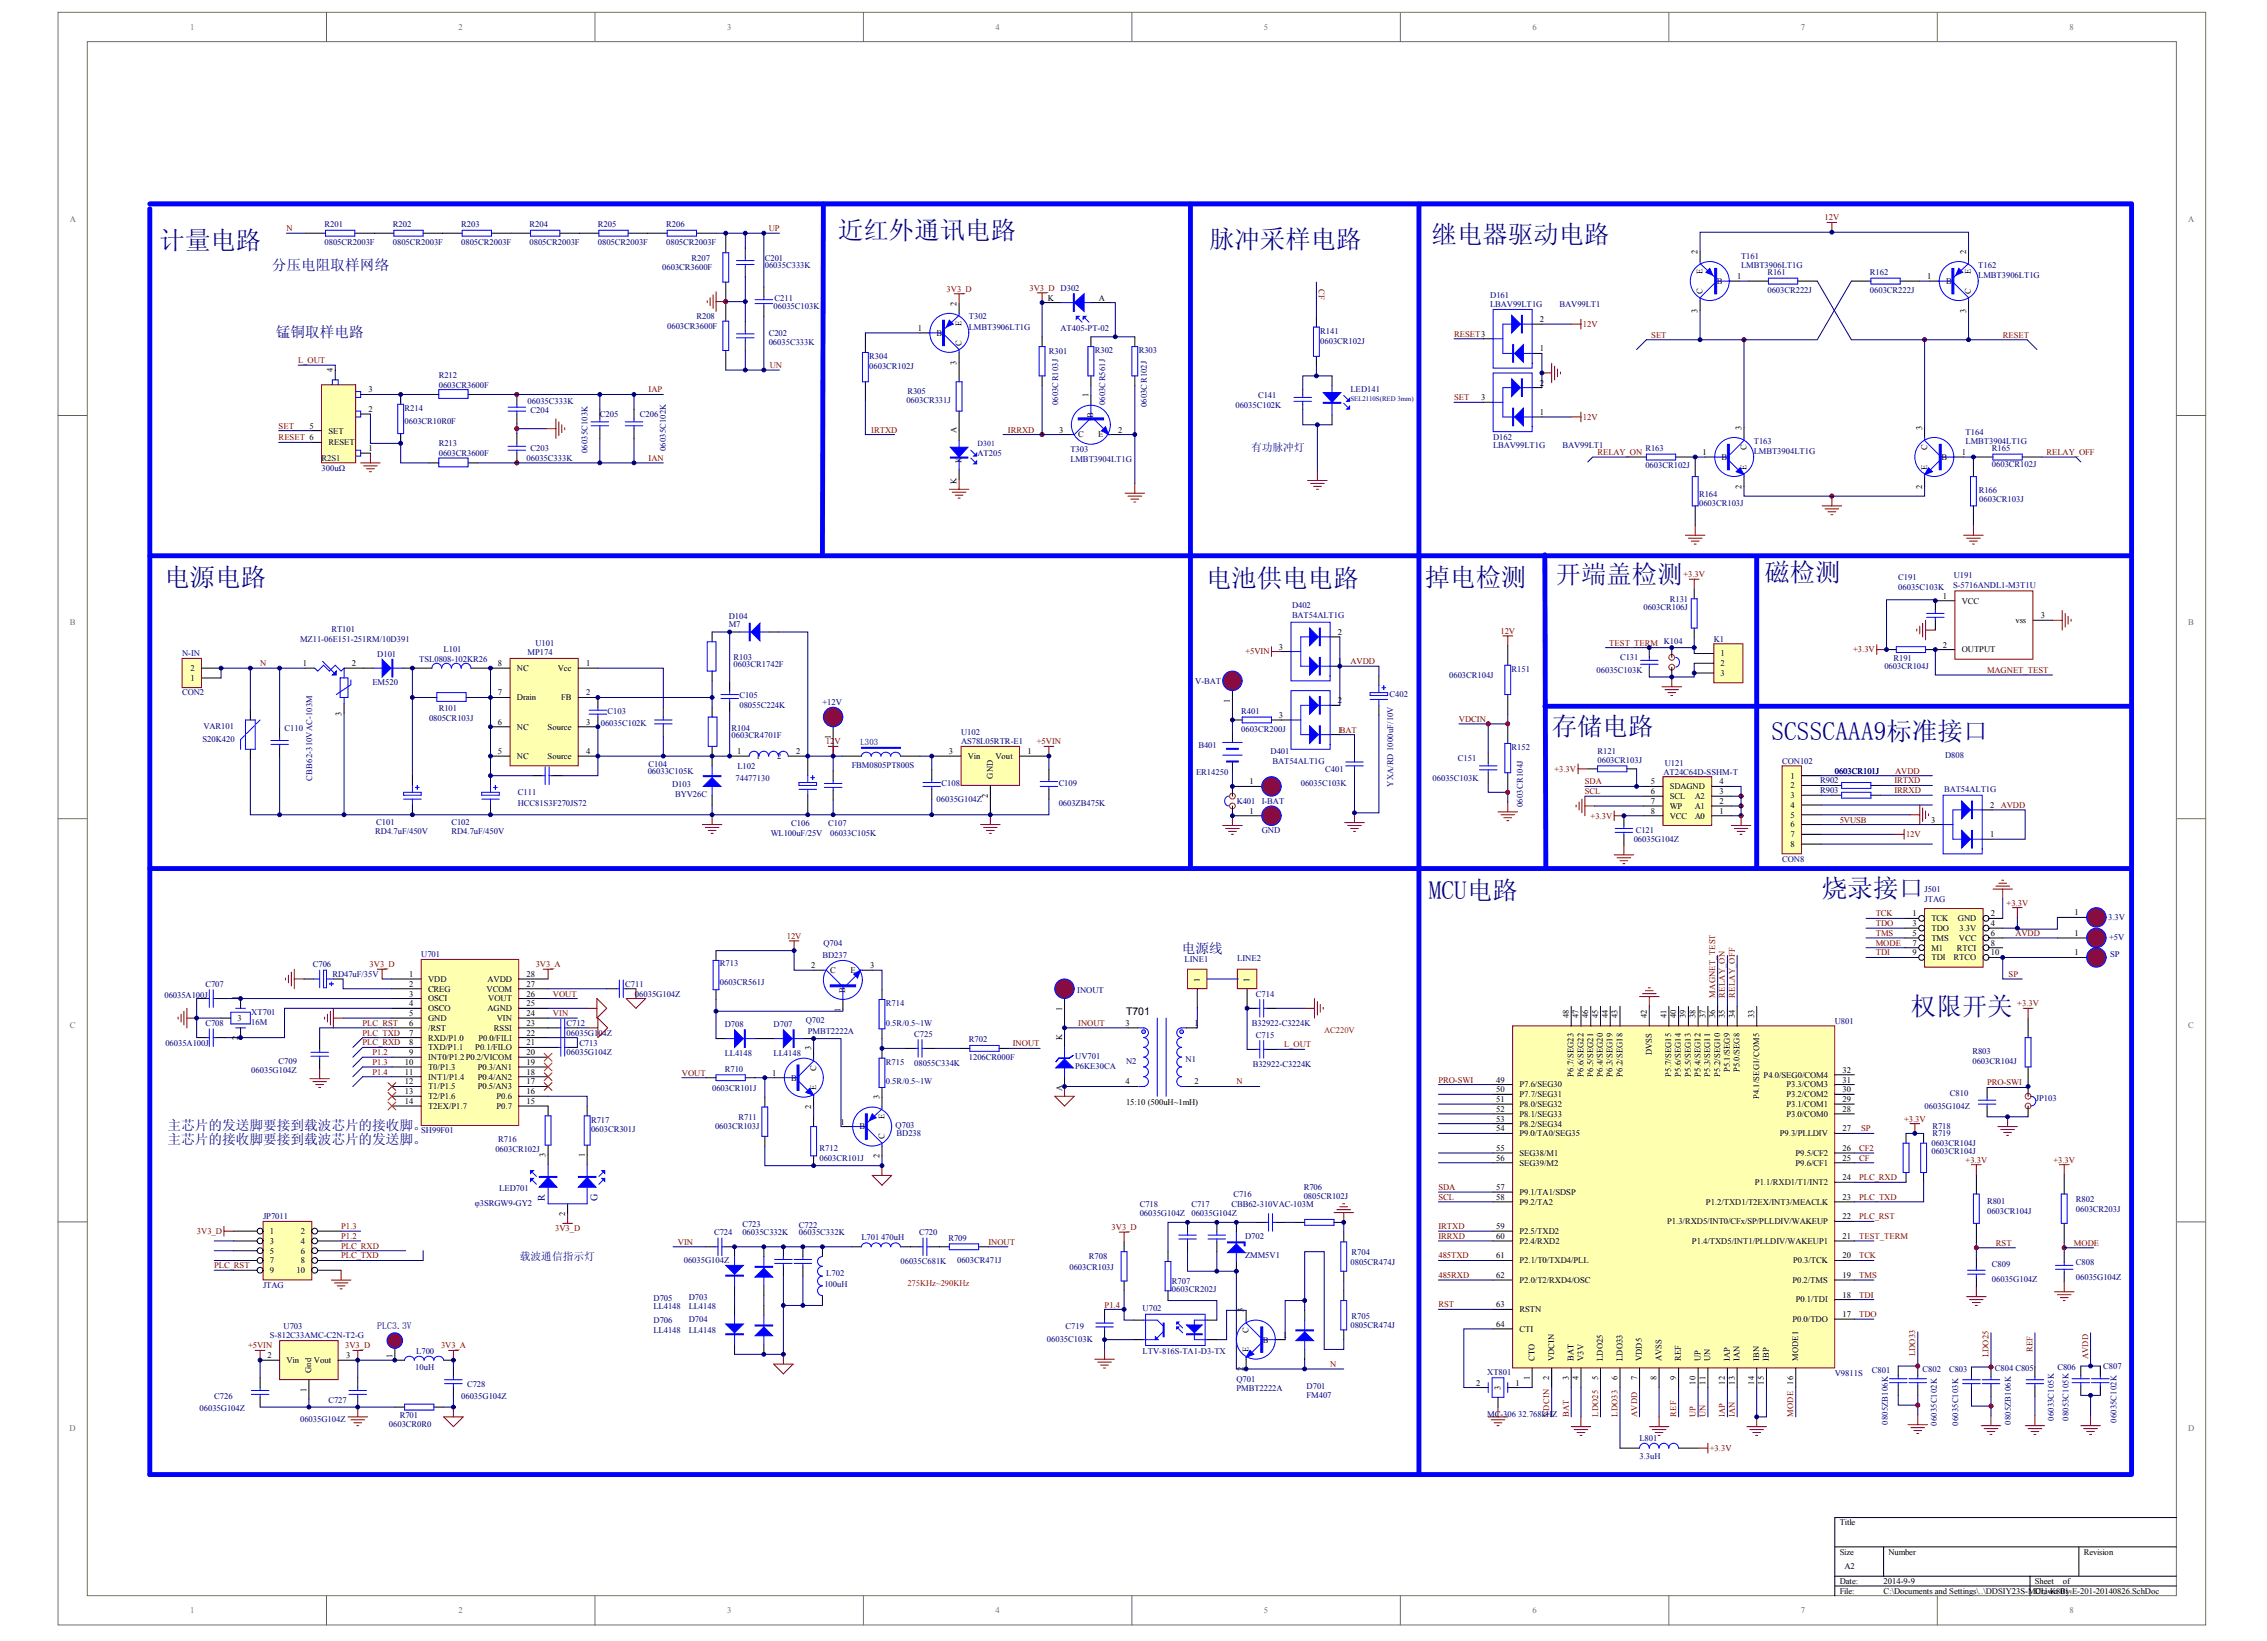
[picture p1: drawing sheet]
<svg xmlns="http://www.w3.org/2000/svg" width="281mm" height="203mm" viewBox="0 0 281 203" stroke-linecap="round" stroke-linejoin="round" font-family="sans-serif">
<defs><g id="words">
<g font-size="3.1" fill="#000080">
<text x="103.8" y="29.6">近红外通讯电路</text>
<text x="19.8" y="30.9">计量电路</text>
<text x="149.8" y="30.7">脉冲采样电路</text>
<text x="177.3" y="30.1">继电器驱动电路</text>
<text x="218.6" y="71.9">磁检测</text>
<text x="20.4" y="72.6">电源电路</text>
<text x="149.4" y="72.7">电池供电电路</text>
<text x="176.5" y="72.6">掉电检测</text>
<text x="192.7" y="72.2">开端盖检测</text>
<text x="192.2" y="91">存储电路</text>
<text x="219.4" y="91.6">SCSSCAAA9标准接口</text>
<text x="177" y="111.3">MCU电路</text>
<text x="225.7" y="111.1">烧录接口</text>
<text x="236.7" y="125.7">权限开关</text>
</g>
<g font-size="1.8" fill="#000080">
<text x="33.7" y="33.5">分压电阻取样网络</text>
<text x="34.2" y="41.7">锰铜取样电路</text>
</g>
<g font-size="1.7" fill="#000080">
<text x="146.4" y="118">电源线</text>
<text x="20.7" y="139.9">主芯片的发送脚要接到载波芯片的接收脚。</text>
<text x="20.7" y="141.7">主芯片的接收脚要接到载波芯片的发送脚。</text>
</g>
<g font-size="1.3" fill="#000080">
<text x="155" y="55.8">有功脉冲灯</text>
<text x="64.4" y="156">载波通信指示灯</text>
</g>
<text font-size="1.3" x="139.5" y="125.7">T701</text>
<g font-size="1.2" fill="#000080">
<text x="67.5" y="148.7" transform="rotate(-90 67.5 148.7)">R</text>
<text x="74" y="148.7" transform="rotate(-90 74 148.7)">G</text>
<text x="46.7" y="164.5">PLC3.3V</text>
</g>
<g font-size="1.1" fill="#716f64">
<text x="23.5" y="3.7">1</text>
<text x="56.8" y="3.7">2</text>
<text x="90.1" y="3.7">3</text>
<text x="123.3" y="3.7">4</text>
<text x="156.6" y="3.7">5</text>
<text x="189.8" y="3.7">6</text>
<text x="223.1" y="3.7">7</text>
<text x="256.3" y="3.7">8</text>
<text x="8.6" y="27.4">A</text>
<text x="271" y="27.4">A</text>
<text x="8.7" y="77.4">B</text>
<text x="271.1" y="77.4">B</text>
<text x="8.7" y="127.3">C</text>
<text x="271.1" y="127.3">C</text>
<text x="8.6" y="177.2">D</text>
<text x="271" y="177.2">D</text>
<text x="23.5" y="199.8">1</text>
<text x="56.8" y="199.8">2</text>
<text x="90.1" y="199.8">3</text>
<text x="123.3" y="199.8">4</text>
<text x="156.6" y="199.8">5</text>
<text x="189.8" y="199.8">6</text>
<text x="223.1" y="199.8">7</text>
<text x="256.3" y="199.8">8</text>
</g>
<g font-size="1.1" fill="#800000">
<text x="35.5" y="28.6">N</text>
<text x="95.2" y="28.6">UP</text>
<text x="226" y="27.3">12V</text>
<text x="163.4" y="35.8" transform="rotate(90 163.4 35.8)">CF</text>
<text x="117.3" y="36.1">3V3_D</text>
<text x="127.5" y="36">3V3_D D302</text>
<text x="180.1" y="41.7">RESET3</text>
<text x="196.1" y="40.5">12V</text>
<text x="204.5" y="41.8">SET</text>
<text x="248.1" y="41.8">RESET</text>
<text x="36.9" y="45">L_OUT</text>
<text x="95.3" y="45.6">UN</text>
<text x="34.5" y="53.1">SET</text>
<text x="80.3" y="48.6">IAP</text>
<text x="107.9" y="53.6">IRTXD</text>
<text x="124.8" y="53.6">IRRXD</text>
<text x="180.1" y="49.6">SET</text>
<text x="196.1" y="52">12V</text>
<text x="34.5" y="54.5">RESET 6</text>
<text x="80.3" y="57.1">IAN</text>
<text x="197.9" y="56.3">RELAY_ON</text>
<text x="253.5" y="56.3">RELAY_OFF</text>
<text x="208.5" y="71.5">+3.3V</text>
<text x="32.2" y="82.5">N</text>
<text x="154.3" y="81">+5VIN</text>
<text x="167.3" y="82.2">AVDD</text>
<text x="185.9" y="78.5">12V</text>
<text x="199.3" y="79.9">TEST_TERM K104</text>
<text x="229.5" y="80.8">+3.3V</text>
<text x="246.1" y="83.3">MAGNET_TEST</text>
<text x="180.7" y="89.4">VDCIN</text>
<text x="102.3" y="92.2">12</text>
<text x="103.3" y="92.2">V</text>
<text x="128.4" y="92.2">+5VIN</text>
<text x="192.5" y="95.6">+3.3V</text>
<text x="234.8" y="95.8">AVDD</text>
<text x="196.3" y="97.1">SDA</text>
<text x="196.3" y="98.3">SCL</text>
<text x="197" y="101.4">+3.3V</text>
<text x="227.9" y="101.9">5VUSB</text>
<text x="234.7" y="97">IRTXD</text>
<text x="234.7" y="98.2">IRRXD</text>
<text x="247.8" y="100">AVDD</text>
<text x="236.1" y="103.7">12V</text>
<text x="232.4" y="113.5">TCK</text>
<text x="248.5" y="112.1">+3.3V</text>
<text x="45.8" y="119.8">3V3_D</text>
<text x="66.4" y="119.8">3V3_A</text>
<text x="97.5" y="116.3">12V</text>
<text x="232.4" y="117.1">MODE</text>
<text x="232.4" y="114.7">TDO</text>
<text x="232.4" y="115.9">TMS</text>
<text x="232.4" y="118.3">TDI</text>
<text x="249.6" y="115.9">AVDD</text>
<text x="68.5" y="123.4">VOUT</text>
<text x="68.5" y="125.8">VIN</text>
<text x="212.5" y="123.5" transform="rotate(-90 212.5 123.5)">MAGNET_TEST</text>
<text x="213.7" y="123.5" transform="rotate(-90 213.7 123.5)">RELAY_ON</text>
<text x="214.9" y="123.5" transform="rotate(-90 214.9 123.5)">RELAY_OFF</text>
<text x="248.8" y="121">SP</text>
<text x="249.9" y="124.6">+3.3V</text>
<text x="44.9" y="127">PLC_RST</text>
<text x="44.9" y="129.4">PLC_RXD</text>
<text x="44.9" y="128.2">PLC_TXD</text>
<text x="46.1" y="131.9">P1.3</text>
<text x="46.1" y="130.7">P1.2</text>
<text x="125.5" y="129.6">INOUT</text>
<text x="133.6" y="127">INOUT</text>
<text x="159.1" y="129.7">L_OUT</text>
<text x="46.1" y="133.1">P1.4</text>
<text x="84.5" y="133.2">VOUT</text>
<text x="153.1" y="134.3">N</text>
<text x="178.2" y="134">PRO-SWI</text>
<text x="246.1" y="134.4">PRO-SWI</text>
<text x="230.3" y="143.7">CF</text>
<text x="230.3" y="142.5">CF2</text>
<text x="230.5" y="140.1">SP</text>
<text x="235.8" y="138.9">+3.3V</text>
<text x="243.5" y="144">+3.3V</text>
<text x="254.3" y="144">+3.3V</text>
<text x="178.2" y="148.6">SCL</text>
<text x="178.2" y="147.4">SDA</text>
<text x="230.3" y="148.6">PLC_TXD</text>
<text x="230.3" y="146.2">PLC_RXD</text>
<text x="24.4" y="152.8">3V3_D</text>
<text x="42.3" y="152.2">P1.3</text>
<text x="42.3" y="153.4">P1.2</text>
<text x="42.3" y="154.6">PLC_RXD</text>
<text x="42.3" y="155.8">PLC_TXD</text>
<text x="68.8" y="152.4">3V3_D</text>
<text x="84" y="154.1">VIN</text>
<text x="122.4" y="154.1">INOUT</text>
<text x="137.7" y="152.3">3V3_D</text>
<text x="178.2" y="152.2">IRTXD</text>
<text x="178.2" y="153.4">IRRXD</text>
<text x="178.2" y="155.8">485TXD</text>
<text x="230.3" y="155.8">TCK</text>
<text x="230.3" y="151">PLC_RST</text>
<text x="230.3" y="153.4">TEST_TERM</text>
<text x="247.2" y="154.3">RST</text>
<text x="256.9" y="154.3">MODE</text>
<text x="26.5" y="157">PLC_RST</text>
<text x="178.2" y="161.9">RST</text>
<text x="178.2" y="158.3">485RXD</text>
<text x="230.3" y="160.7">TDI</text>
<text x="230.3" y="158.3">TMS</text>
<text x="30.7" y="167">+5VIN</text>
<text x="42.8" y="167">3V3_D</text>
<text x="54.6" y="167">3V3_A</text>
<text x="136.8" y="162">P1.4</text>
<text x="230.3" y="163.1">TDO</text>
<text x="237.2" y="167.9" transform="rotate(-90 237.2 167.9)">LDO33</text>
<text x="251.8" y="167.5" transform="rotate(-90 251.8 167.5)">REF</text>
<text x="164.8" y="169.3">N</text>
<text x="246.3" y="168.1" transform="rotate(-90 246.3 168.1)">LDO25</text>
<text x="258.6" y="168.3" transform="rotate(-90 258.6 168.3)">AVDD</text>
<text x="191.9" y="175.4" transform="rotate(-90 191.9 175.4)">VDCIN</text>
<text x="194.3" y="175.4" transform="rotate(-90 194.3 175.4)">BAT</text>
<text x="197.9" y="175.4" transform="rotate(-90 197.9 175.4)">LDO25</text>
<text x="200.4" y="175.4" transform="rotate(-90 200.4 175.4)">LDO33</text>
<text x="202.8" y="175.4" transform="rotate(-90 202.8 175.4)">AVDD</text>
<text x="207.6" y="175.4" transform="rotate(-90 207.6 175.4)">REF</text>
<text x="210" y="175.4" transform="rotate(-90 210 175.4)">UP</text>
<text x="211.2" y="175.4" transform="rotate(-90 211.2 175.4)">UN</text>
<text x="211.8" y="179.7">+3.3V</text>
<text x="213.7" y="175.4" transform="rotate(-90 213.7 175.4)">IAP</text>
<text x="214.9" y="175.4" transform="rotate(-90 214.9 175.4)">IAN</text>
<text x="222.1" y="175.4" transform="rotate(-90 222.1 175.4)">MODE</text>
</g>
<g font-size="1.1" fill="#000080">
<text x="40.2" y="28.1">R201</text>
<text x="48.7" y="28.1">R202</text>
<text x="57.1" y="28.1">R203</text>
<text x="65.6" y="28.1">R204</text>
<text x="74.1" y="28.1">R205</text>
<text x="82.5" y="28.1">R206</text>
<text x="40.2" y="30.3">0805CR2003F</text>
<text x="48.7" y="30.3">0805CR2003F</text>
<text x="57.1" y="30.3">0805CR2003F</text>
<text x="65.6" y="30.3">0805CR2003F</text>
<text x="74.1" y="30.3">0805CR2003F</text>
<text x="82" y="33.5">0603CR3600F</text>
<text x="82.5" y="30.3">0805CR2003F</text>
<text x="85.7" y="32.3">R207</text>
<text x="94.7" y="32.3">C201</text>
<text x="94.7" y="33.2">06035C333K</text>
<text x="215.7" y="33.2">LMBT3906LT1G</text>
<text x="215.7" y="32">T161</text>
<text x="218.9" y="34.1">R161</text>
<text x="231.6" y="34.1">R162</text>
<text x="245.1" y="34.4">LMBT3906LT1G</text>
<text x="245.1" y="33.2">T162</text>
<text x="82.6" y="40.7">0603CR3600F</text>
<text x="86.3" y="39.5">R208</text>
<text x="95.2" y="41.6">C202</text>
<text x="95.8" y="38.3">06035C103K</text>
<text x="95.9" y="37.2">C211</text>
<text x="120" y="40.9">LMBT3906LT1G</text>
<text x="120" y="39.5">T302</text>
<text x="131.4" y="41">AT405-PT-02</text>
<text x="163.5" y="41.3">R141</text>
<text x="184.6" y="38.1">LBAV99LT1G</text>
<text x="184.6" y="36.9">D161</text>
<text x="193.2" y="38.1">BAV99LT1</text>
<text x="218.9" y="36.3">0603CR222J</text>
<text x="231.6" y="36.3">0603CR222J</text>
<text x="54.3" y="46.8">R212</text>
<text x="54.3" y="48">0603CR3600F</text>
<text x="95.2" y="42.7">06035C333K</text>
<text x="107.7" y="44.5">R304</text>
<text x="107.7" y="45.7">0603CR102J</text>
<text x="129.9" y="43.9">R301</text>
<text x="135.6" y="43.8">R302</text>
<text x="141.1" y="43.8">R303</text>
<text x="163.5" y="42.5">0603CR102J</text>
<text x="50.1" y="52.5">0603CR10R0F</text>
<text x="50.1" y="50.9">R214</text>
<text x="65.4" y="50.1">06035C333K</text>
<text x="65.7" y="51.1">C204</text>
<text x="74.3" y="51.6">C205</text>
<text x="79.3" y="51.6">C206</text>
<text x="112.3" y="49.9">0603CR331J</text>
<text x="112.4" y="48.8">R305</text>
<text x="131.1" y="50.2" transform="rotate(-90 131.1 50.2)">0603CR103J</text>
<text x="136.9" y="50.2" transform="rotate(-90 136.9 50.2)">0603CR561J</text>
<text x="142.1" y="50.4" transform="rotate(-90 142.1 50.4)">0603CR102J</text>
<text x="153" y="50.6">06035C102K</text>
<text x="155.8" y="49.3">C141</text>
<text x="167.3" y="48.6">LED141</text>
<text x="243.5" y="53.8">T164</text>
<text x="39.8" y="57.1">R2S1</text>
<text x="39.8" y="58.3">300uΩ</text>
<text x="54.3" y="55.3">R213</text>
<text x="54.3" y="56.5">0603CR3600F</text>
<text x="65.2" y="57.1">06035C333K</text>
<text x="65.7" y="55.9">C203</text>
<text x="72.8" y="56.1" transform="rotate(-90 72.8 56.1)">06035C103K</text>
<text x="82.5" y="55.9" transform="rotate(-90 82.5 55.9)">06035C102K</text>
<text x="121.1" y="56.5">AT205</text>
<text x="132.6" y="57.2">LMBT3904LT1G</text>
<text x="132.6" y="56">T303</text>
<text x="185" y="55.5">LBAV99LT1G</text>
<text x="185" y="54.5">D162</text>
<text x="193.5" y="55.5">BAV99LT1</text>
<text x="203.8" y="55.9">R163</text>
<text x="203.8" y="57.9">0603CR102J</text>
<text x="217.2" y="56.2">LMBT3904LT1G</text>
<text x="217.2" y="55">T163</text>
<text x="243.5" y="55">LMBT3904LT1G</text>
<text x="246.7" y="55.9">R165</text>
<text x="246.7" y="57.8">0603CR102J</text>
<text x="210.5" y="61.5">R164</text>
<text x="210.5" y="62.7">0603CR103J</text>
<text x="245.1" y="61.1">R166</text>
<text x="245.2" y="62.1">0603CR103J</text>
<text x="235.1" y="71.8">C191</text>
<text x="242" y="71.5">U191</text>
<text x="90.3" y="76.7">D104</text>
<text x="90.3" y="77.6">M7</text>
<text x="160" y="76.6">BAT54ALT1G</text>
<text x="160" y="75.3">D402</text>
<text x="203.6" y="75.6">0603CR106J</text>
<text x="206.8" y="74.5">R131</text>
<text x="235.1" y="73">06035C103K</text>
<text x="241.9" y="72.9">S-5716ANDL1-M3T1U</text>
<text x="22.5" y="81.3">N-IN</text>
<text x="37.2" y="79.5">MZ11-06E151-251RM/10D391</text>
<text x="41" y="78.3">RT101</text>
<text x="46.7" y="81.4">D101</text>
<text x="51.9" y="82">TSL0808-102KR26</text>
<text x="55" y="80.8">L101</text>
<text x="65.4" y="81.2">MP174</text>
<text x="66.3" y="79.9">U101</text>
<text x="90.9" y="81.8">R103</text>
<text x="90.9" y="82.6">0603CR1742F</text>
<text x="179.5" y="83.9">0603CR104J</text>
<text x="187.2" y="83.2">R151</text>
<text x="197.8" y="83.3">06035C103K</text>
<text x="200.7" y="81.8">C131</text>
<text x="212.3" y="79.5">K1</text>
<text x="233.4" y="82.9">0603CR104J</text>
<text x="234.5" y="81.9">R191</text>
<text x="22.5" y="86.1">CON2</text>
<text x="46.1" y="84.8">EM520</text>
<text x="53.1" y="89.3">0805CR103J</text>
<text x="54.3" y="88.1">R101</text>
<text x="74.4" y="89.9">06035C102K</text>
<text x="75.3" y="88.4">C103</text>
<text x="91.6" y="86.5">C105</text>
<text x="91.6" y="87.7">08055C224K</text>
<text x="101.9" y="87.3">+12V</text>
<text x="148.1" y="84.8">V-BAT</text>
<text x="153.8" y="88.4">R401</text>
<text x="172.1" y="86.3">C402</text>
<text x="25.1" y="91.9">S20K420</text>
<text x="25.2" y="90.2">VAR101</text>
<text x="35.2" y="90.5">C110</text>
<text x="80.2" y="95.8">06033C105K</text>
<text x="80.3" y="95">C104</text>
<text x="90.6" y="90.5">R104</text>
<text x="90.6" y="91.3">0603CR4701F</text>
<text x="91.4" y="95.2">L102</text>
<text x="105.5" y="95.1">FBM0805PT800S</text>
<text x="106.6" y="92.3">L303</text>
<text x="119" y="91">U102</text>
<text x="119" y="92.2">AS78L05RTR-E1</text>
<text x="148.2" y="95.9">ER14250</text>
<text x="148.4" y="92.7">B401</text>
<text x="153.8" y="90.6">0603CR200J</text>
<text x="157.4" y="93.4">D401</text>
<text x="157.6" y="94.6">BAT54ALT1G</text>
<text x="164.2" y="95.6">C401</text>
<text x="180.6" y="94.2">C151</text>
<text x="187.2" y="92.9">R152</text>
<text x="197.9" y="94.5">0603CR103J</text>
<text x="197.9" y="93.4">R121</text>
<text x="206.1" y="96">AT24C64D-SSHM-T</text>
<text x="206.2" y="94.9">U121</text>
<text x="220.7" y="94.6">CON102</text>
<text x="227.3" y="95.8">0603CR101J</text>
<text x="240.9" y="93.9">D808</text>
<text x="38.7" y="96.7" transform="rotate(-90 38.7 96.7)">CBB62-310VAC-103M</text>
<text x="64.1" y="98.5">C111</text>
<text x="64.1" y="99.8">HCC81S3F270JS72</text>
<text x="83.3" y="97.5">D103</text>
<text x="83.6" y="98.7">BYV26C</text>
<text x="91.1" y="96.8">74477130</text>
<text x="116" y="99.3">06035G104Z</text>
<text x="116.6" y="97.4">C108</text>
<text x="131.1" y="99.8">0603ZB475K</text>
<text x="131.1" y="97.4">C109</text>
<text x="153.2" y="99.6">K401</text>
<text x="156.3" y="99.6">I-BAT</text>
<text x="161.1" y="97.4">06035C103K</text>
<text x="172.6" y="97.4" transform="rotate(-90 172.6 97.4)">YXA/RD 1000uF/10V</text>
<text x="177.5" y="96.6">06035C103K</text>
<text x="188.6" y="99.9" transform="rotate(-90 188.6 99.9)">0603CR104J</text>
<text x="225.5" y="98.2">R903</text>
<text x="225.5" y="97">R902</text>
<text x="240.8" y="98.1">BAT54ALT1G</text>
<text x="46.5" y="103.3">RD4.7uF/450V</text>
<text x="46.6" y="102.1">C101</text>
<text x="55.9" y="102.1">C102</text>
<text x="55.9" y="103.3">RD4.7uF/450V</text>
<text x="95.5" y="103.5">WL100uF/25V</text>
<text x="98" y="102.3">C106</text>
<text x="102.6" y="102.3">C107</text>
<text x="102.8" y="103.5">06033C105K</text>
<text x="156.3" y="103.2">GND</text>
<text x="202.4" y="104.3">06035G104Z</text>
<text x="202.6" y="103.1">C121</text>
<text x="220.7" y="106.7">CON8</text>
<text x="238.4" y="110.4">J501</text>
<text x="238.4" y="111.7">JTAG</text>
<text x="261.1" y="114">3.3V</text>
<text x="38.7" y="119.8">C706</text>
<text x="52.2" y="118.6">U701</text>
<text x="89.2" y="119.6">R713</text>
<text x="101.9" y="118.7">BD237</text>
<text x="102" y="117.1">Q704</text>
<text x="146.7" y="119.2">LINE1</text>
<text x="153.3" y="119">LINE2</text>
<text x="261.3" y="116.4">+5V</text>
<text x="261.4" y="118.6">SP</text>
<text x="20.4" y="123.5">06035A100J</text>
<text x="25.4" y="122.2">C707</text>
<text x="31.1" y="125.7">XT701</text>
<text x="41.2" y="121">RD47uF/35V</text>
<text x="77.4" y="122.2">C711</text>
<text x="78.7" y="123.4">06035G104Z</text>
<text x="89.2" y="121.9">0603CR561J</text>
<text x="109.7" y="124.6">R714</text>
<text x="133.4" y="122.9">INOUT</text>
<text x="155.6" y="123.4">C714</text>
<text x="20.5" y="129.6">06035A100J</text>
<text x="25.4" y="127">C708</text>
<text x="31.1" y="126.9">16M</text>
<text x="34.5" y="131.7">C709</text>
<text x="70.2" y="127">C712</text>
<text x="70.2" y="128.2">06035G104Z</text>
<text x="70.2" y="130.7">06035G104Z</text>
<text x="71.8" y="129.6">C713</text>
<text x="89.8" y="127.1">D708</text>
<text x="89.8" y="130.8">LL4148</text>
<text x="95.8" y="127.1">D707</text>
<text x="95.8" y="130.8">LL4148</text>
<text x="99.8" y="126.7">Q702</text>
<text x="100.1" y="128">PMBT2222A</text>
<text x="109.7" y="127">0.5R/0.5~1W</text>
<text x="109.7" y="131.9">R715</text>
<text x="113.2" y="128.4">C725</text>
<text x="113.2" y="132">08055C334K</text>
<text x="120" y="129.1">R702</text>
<text x="120" y="131.3">1206CR000F</text>
<text x="133.2" y="131.1">UV701</text>
<text x="139.5" y="131.7">N2</text>
<text x="146.9" y="131.5">N1</text>
<text x="155.1" y="127.1">B32922-C3224K</text>
<text x="155.6" y="128.5">C715</text>
<text x="227.3" y="126.8">U801</text>
<text x="244.3" y="130.5">R803</text>
<text x="244.3" y="131.7">0603CR104J</text>
<text x="31.1" y="132.8">06035G104Z</text>
<text x="88.2" y="135.1">0603CR101J</text>
<text x="89.8" y="132.7">R710</text>
<text x="109.7" y="134.3">0.5R/0.5~1W</text>
<text x="133.2" y="132.4">P6KE30CA</text>
<text x="155.2" y="132.2">B32922-C3224K</text>
<text x="238.4" y="137.3">06035G104Z</text>
<text x="241.5" y="135.7">C810</text>
<text x="252.2" y="136.3">JP103</text>
<text x="52.2" y="140.3">SH99F01</text>
<text x="61.4" y="142.6">0603CR102J</text>
<text x="61.7" y="141.4">R716</text>
<text x="73.2" y="139">R717</text>
<text x="73.2" y="140.2">0603CR301J</text>
<text x="88.6" y="139.9">0603CR103J</text>
<text x="91.5" y="138.6">R711</text>
<text x="101.5" y="142.5">R712</text>
<text x="101.5" y="143.7">0603CR101J</text>
<text x="110.9" y="139.6">Q703</text>
<text x="111.1" y="140.7">BD238</text>
<text x="239.2" y="142.9">0603CR104J</text>
<text x="239.2" y="141.9">0603CR104J</text>
<text x="239.4" y="139.9">R718</text>
<text x="239.4" y="140.7">R719</text>
<text x="58.8" y="149.4">φ3SRGW9-GY2</text>
<text x="61.8" y="147.4">LED701</text>
<text x="141.2" y="149.4">C718</text>
<text x="147.6" y="149.4">C717</text>
<text x="152.5" y="149.4">CBB62-310VAC-103M</text>
<text x="152.8" y="148.2">C716</text>
<text x="161.5" y="147.4">R706</text>
<text x="161.5" y="148.5">0805CR102J</text>
<text x="246.1" y="149.1">R801</text>
<text x="257.1" y="148.8">R802</text>
<text x="32.6" y="151">JP7011</text>
<text x="88.5" y="152.9">C724</text>
<text x="92" y="152">C723</text>
<text x="92" y="152.9">06035C332K</text>
<text x="99" y="152.1">C722</text>
<text x="99" y="152.9">06035C332K</text>
<text x="106.7" y="153.5">L701</text>
<text x="109.1" y="153.5">470uH</text>
<text x="113.8" y="152.9">C720</text>
<text x="117.5" y="153.7">R709</text>
<text x="134.9" y="156">R708</text>
<text x="141.2" y="150.6">06035G104Z</text>
<text x="147.6" y="150.6">06035G104Z</text>
<text x="154.2" y="153.4">D702</text>
<text x="154.2" y="155.8">ZMM5V1</text>
<text x="167.4" y="155.3">R704</text>
<text x="246.1" y="150.3">0603CR104J</text>
<text x="257.1" y="150">0603CR203J</text>
<text x="32.6" y="159.5">JTAG</text>
<text x="81" y="161">D705</text>
<text x="84.7" y="156.4">06035G104Z</text>
<text x="85.3" y="160.9">D703</text>
<text x="102.1" y="159.3">100uH</text>
<text x="102.4" y="158">L702</text>
<text x="111.5" y="156.6">06035C681K</text>
<text x="118.6" y="156.4">0603CR471J</text>
<text x="132.5" y="157.3">0603CR103J</text>
<text x="145.2" y="159">R707</text>
<text x="145.2" y="159.9">0603CR202J</text>
<text x="167.3" y="156.7">0805CR474J</text>
<text x="246.7" y="156.9">C809</text>
<text x="246.7" y="158.7">06035G104Z</text>
<text x="257.1" y="156.7">C808</text>
<text x="257.1" y="158.5">06035G104Z</text>
<text x="33.4" y="165.6">S-812C33AMC-C2N-T2-G</text>
<text x="35.1" y="164.5">U703</text>
<text x="51.6" y="167.7">L700</text>
<text x="81" y="162.1">LL4148</text>
<text x="81" y="163.8">D706</text>
<text x="81" y="165">LL4148</text>
<text x="85.3" y="162.1">LL4148</text>
<text x="85.3" y="163.7">D704</text>
<text x="85.3" y="165">LL4148</text>
<text x="129.7" y="166.1">06035C103K</text>
<text x="132" y="164.5">C719</text>
<text x="141.5" y="162.4">U702</text>
<text x="141.5" y="167.7">LTV-816S-TA1-D3-TX</text>
<text x="167.3" y="164.5">0805CR474J</text>
<text x="167.4" y="163.3">R705</text>
<text x="26.5" y="173.3">C726</text>
<text x="40.7" y="173.7">C727</text>
<text x="51.4" y="169.6">10uH</text>
<text x="57.1" y="173.3">06035G104Z</text>
<text x="57.9" y="171.7">C728</text>
<text x="153.1" y="172.3">PMBT2222A</text>
<text x="153.1" y="171.1">Q701</text>
<text x="161.9" y="172.1">D701</text>
<text x="161.9" y="173.1">FM407</text>
<text x="184.2" y="170.2">XT801</text>
<text x="227.3" y="170.4">V9811S</text>
<text x="231.9" y="170">C801</text>
<text x="238.2" y="169.9">C802</text>
<text x="241.4" y="169.9">C803</text>
<text x="247.1" y="169.8">C804 C805</text>
<text x="254.8" y="169.6">C806</text>
<text x="260.5" y="169.5">C807</text>
<text x="24.7" y="174.7">06035G104Z</text>
<text x="37.2" y="176">06035G104Z</text>
<text x="48.2" y="176.7">0603CR0R0</text>
<text x="49.5" y="175.6">R701</text>
<text x="184.2" y="175.4">MC-306</text>
<text x="188.1" y="175.4">32.768kHZ</text>
<text x="203.1" y="178.5">L801</text>
<text x="233.9" y="176.4" transform="rotate(-90 233.9 176.4)">0805ZB106K</text>
<text x="239.9" y="176.5" transform="rotate(-90 239.9 176.5)">06035C102K</text>
<text x="242.6" y="176.5" transform="rotate(-90 242.6 176.5)">06035C103K</text>
<text x="249.1" y="176.4" transform="rotate(-90 249.1 176.4)">0805ZB106K</text>
<text x="254.4" y="175.9" transform="rotate(-90 254.4 175.9)">06033C105K</text>
<text x="256.2" y="175.9" transform="rotate(-90 256.2 175.9)">08053C105K</text>
<text x="262.2" y="176.2" transform="rotate(-90 262.2 176.2)">06035C102K</text>
<text x="203.1" y="180.6">3.3uH</text>
</g>
<g font-size="1.1">
<text x="210.3" y="31.4" transform="rotate(-90 210.3 31.4)">2</text>
<text x="210.9" y="33.9" transform="rotate(-90 210.9 33.9)">E</text>
<text x="212.7" y="35.2">B</text>
<text x="215.2" y="34.6">1</text>
<text x="238.7" y="34.6">1</text>
<text x="241.1" y="35.2">B</text>
<text x="243.5" y="31.4" transform="rotate(-90 243.5 31.4)">2</text>
<text x="244.1" y="33.9" transform="rotate(-90 244.1 33.9)">E</text>
<text x="113.7" y="41">1</text>
<text x="116" y="41.6">B</text>
<text x="118.5" y="37.8" transform="rotate(-90 118.5 37.8)">2</text>
<text x="119.1" y="40.3" transform="rotate(-90 119.1 40.3)">E</text>
<text x="129.8" y="37.2">K</text>
<text x="136.1" y="37.2">A</text>
<text x="190.8" y="39.9">2</text>
<text x="210.3" y="38.7" transform="rotate(-90 210.3 38.7)">3</text>
<text x="210.9" y="36.4" transform="rotate(-90 210.9 36.4)">C</text>
<text x="243.5" y="38.7" transform="rotate(-90 243.5 38.7)">3</text>
<text x="244.1" y="36.4" transform="rotate(-90 244.1 36.4)">C</text>
<text x="41.2" y="46.1" transform="rotate(-90 41.2 46.1)">4</text>
<text x="118.5" y="45.2" transform="rotate(-90 118.5 45.2)">3</text>
<text x="119.1" y="42.8" transform="rotate(-90 119.1 42.8)">C</text>
<text x="190.8" y="43.5">1</text>
<text x="190.8" y="47.8">2</text>
<text x="38.3" y="53.1">5</text>
<text x="40.7" y="53.7">SET</text>
<text x="45.6" y="51">2</text>
<text x="45.6" y="48.6">3</text>
<text x="118.5" y="53.6" transform="rotate(-90 118.5 53.6)">A</text>
<text x="131.2" y="53.6">3</text>
<text x="134.8" y="49.2" transform="rotate(-90 134.8 49.2)">1</text>
<text x="135.4" y="51.8" transform="rotate(-90 135.4 51.8)">B</text>
<text x="138.5" y="53.6">2</text>
<text x="183.5" y="49.6">3</text>
<text x="190.8" y="51.4">1</text>
<text x="215.7" y="53.2" transform="rotate(-90 215.7 53.2)">3</text>
<text x="238.1" y="53.2" transform="rotate(-90 238.1 53.2)">3</text>
<text x="40.7" y="55.1">RESET</text>
<text x="45.6" y="55.9">1</text>
<text x="118.5" y="59.9" transform="rotate(-90 118.5 59.9)">K</text>
<text x="119.1" y="57.3" transform="rotate(-90 119.1 57.3)">K</text>
<text x="119.1" y="56.2" transform="rotate(-90 119.1 56.2)">A</text>
<text x="133.6" y="54.2">C</text>
<text x="136" y="54.2">E</text>
<text x="210.9" y="56.3">1</text>
<text x="213.2" y="57">B</text>
<text x="216.3" y="58.2" transform="rotate(-90 216.3 58.2)">E</text>
<text x="216.3" y="55.8" transform="rotate(-90 216.3 55.8)">C</text>
<text x="238.7" y="58.2" transform="rotate(-90 238.7 58.2)">E</text>
<text x="238.7" y="55.8" transform="rotate(-90 238.7 55.8)">C</text>
<text x="240.5" y="57">B</text>
<text x="243" y="56.3">1</text>
<text x="215.7" y="60.5" transform="rotate(-90 215.7 60.5)">2</text>
<text x="238.1" y="60.5" transform="rotate(-90 238.1 60.5)">2</text>
<text x="240.6" y="74.1">1</text>
<text x="243" y="74.7">VCC</text>
<text x="249.7" y="77.2">vss</text>
<text x="252.8" y="76.6">3</text>
<text x="23.6" y="83.1">2</text>
<text x="37.5" y="82.5">1</text>
<text x="43.6" y="82.5">2</text>
<text x="61.7" y="82.5">8</text>
<text x="64" y="83.1">NC</text>
<text x="69.1" y="83.1">Vcc</text>
<text x="72.6" y="82.5">1</text>
<text x="158.4" y="80.4">3</text>
<text x="165.7" y="82.2">1</text>
<text x="165.7" y="78.6">2</text>
<text x="213.1" y="81.3">1</text>
<text x="213.1" y="82.5">2</text>
<text x="213.1" y="83.7">3</text>
<text x="240.6" y="80.2">2</text>
<text x="243" y="80.8">OUTPUT</text>
<text x="23.6" y="84.3">1</text>
<text x="42.3" y="88.6" transform="rotate(-90 42.3 88.6)">3</text>
<text x="61.7" y="86.1">7</text>
<text x="61.7" y="89.8">6</text>
<text x="64" y="86.7">Drain</text>
<text x="69.5" y="86.7">FB</text>
<text x="72.6" y="86.1">2</text>
<text x="72.6" y="89.8">3</text>
<text x="152.4" y="87" transform="rotate(-90 152.4 87)">1</text>
<text x="158.4" y="88.9">3</text>
<text x="165.7" y="87.1">2</text>
<text x="61.7" y="93.4">5</text>
<text x="64" y="90.4">NC</text>
<text x="64" y="94">NC</text>
<text x="67.8" y="90.4">Source</text>
<text x="67.8" y="94">Source</text>
<text x="72.6" y="93.4">4</text>
<text x="91.3" y="93.4">1</text>
<text x="93.7" y="94">1</text>
<text x="96.3" y="94">2</text>
<text x="98.6" y="93.4">2</text>
<text x="102.9" y="91.5" transform="rotate(-90 102.9 91.5)">1</text>
<text x="117.5" y="93.4">3</text>
<text x="119.9" y="94">Vin</text>
<text x="123.3" y="94">Vout</text>
<text x="127.3" y="93.4">1</text>
<text x="165.7" y="90.7">1BAT</text>
<text x="122.4" y="98.8" transform="rotate(-90 122.4 98.8)">2</text>
<text x="123" y="96.4" transform="rotate(-90 123 96.4)">GND</text>
<text x="154.8" y="100.8">1</text>
<text x="154.8" y="97.1">1</text>
<text x="204.5" y="97.1">5</text>
<text x="204.5" y="98.3">6</text>
<text x="204.5" y="99.6">7</text>
<text x="204.5" y="100.8">8</text>
<text x="206.8" y="97.7">SDAGND</text>
<text x="206.8" y="98.9">SCL</text>
<text x="206.8" y="100.2">WP</text>
<text x="206.8" y="101.4">VCC</text>
<text x="209.9" y="101.4">A0</text>
<text x="209.9" y="100.2">A1</text>
<text x="209.9" y="98.9">A2</text>
<text x="213" y="100.8">1</text>
<text x="213" y="99.6">2</text>
<text x="213" y="98.3">3</text>
<text x="213" y="97.1">4</text>
<text x="221.8" y="96.4">1</text>
<text x="221.8" y="97.6">2</text>
<text x="221.8" y="98.8">3</text>
<text x="221.8" y="100">4</text>
<text x="221.8" y="101.2">5</text>
<text x="239.2" y="101.9">3</text>
<text x="246.5" y="100">2</text>
<text x="221.8" y="102.5">6</text>
<text x="221.8" y="103.7">7</text>
<text x="221.8" y="104.9">8</text>
<text x="246.5" y="103.7">1</text>
<text x="236.9" y="113.5">1</text>
<text x="246.6" y="113.5">2</text>
<text x="257" y="113.4">1</text>
<text x="100.5" y="119.9">2</text>
<text x="107.8" y="119.9">3</text>
<text x="236.9" y="114.7">3</text>
<text x="236.9" y="115.9">5</text>
<text x="236.9" y="117.1">7</text>
<text x="236.9" y="118.3">9</text>
<text x="239.2" y="114.1">TCK</text>
<text x="239.2" y="115.3">TDO</text>
<text x="239.2" y="116.5">TMS</text>
<text x="239.2" y="117.7">M1</text>
<text x="239.2" y="118.9">TDI</text>
<text x="242" y="118.9">RTCO</text>
<text x="242.4" y="117.7">RTCI</text>
<text x="242.5" y="114.1">GND</text>
<text x="242.7" y="116.5">VCC</text>
<text x="242.7" y="115.3">3.3V</text>
<text x="246.6" y="114.7">4</text>
<text x="246.6" y="115.9">6</text>
<text x="246.6" y="117.1">8</text>
<text x="246.6" y="118.3">10</text>
<text x="257" y="115.9">1</text>
<text x="257" y="118.3">1</text>
<text x="29.5" y="123.9" transform="rotate(-90 29.5 123.9)">1</text>
<text x="50.7" y="121">1</text>
<text x="50.7" y="122.2">2</text>
<text x="50.7" y="123.4">3</text>
<text x="50.7" y="124.6">4</text>
<text x="50.7" y="125.8">5</text>
<text x="53" y="121.6">VDD</text>
<text x="53" y="122.8">CREG</text>
<text x="53" y="124">OSCI</text>
<text x="53" y="125.2">OSCO</text>
<text x="60.3" y="122.8">VCOM</text>
<text x="60.4" y="125.2">AGND</text>
<text x="60.4" y="121.6">AVDD</text>
<text x="60.5" y="124">VOUT</text>
<text x="65.2" y="125.8">24</text>
<text x="65.2" y="124.6">25</text>
<text x="65.2" y="123.4">26</text>
<text x="65.2" y="122.2">27</text>
<text x="65.2" y="121">28</text>
<text x="102.8" y="120.5">C</text>
<text x="104.1" y="125.3" transform="rotate(-90 104.1 125.3)">1</text>
<text x="104.7" y="122.9" transform="rotate(-90 104.7 122.9)">B</text>
<text x="105.3" y="120.5">E</text>
<text x="131.6" y="125.2" transform="rotate(-90 131.6 125.2)">1</text>
<text x="148.6" y="121.6" transform="rotate(-90 148.6 121.6)">1</text>
<text x="154.8" y="121.6" transform="rotate(-90 154.8 121.6)">1</text>
<text x="29.4" y="126.4">3</text>
<text x="29.5" y="128.8" transform="rotate(-90 29.5 128.8)">2</text>
<text x="50.2" y="131.9">10</text>
<text x="50.7" y="127">6</text>
<text x="50.7" y="128.2">7</text>
<text x="50.7" y="129.4">8</text>
<text x="50.7" y="130.7">9</text>
<text x="53" y="126.4">GND</text>
<text x="53" y="127.6">/RST</text>
<text x="53" y="128.8">RXD/P1.0</text>
<text x="53" y="130.1">TXD/P1.1</text>
<text x="53" y="131.3">INT0/P1.2P0.2/VICOM</text>
<text x="58.9" y="130.1">P0.1/FILO</text>
<text x="59.3" y="128.8">P0.0/FILI</text>
<text x="61.2" y="127.6">RSSI</text>
<text x="61.5" y="126.4">VIN</text>
<text x="65.2" y="131.9">19</text>
<text x="65.2" y="130.7">20</text>
<text x="65.2" y="129.4">21</text>
<text x="65.2" y="128.2">22</text>
<text x="65.2" y="127">23</text>
<text x="100.5" y="130.1" transform="rotate(-90 100.5 130.1)">3</text>
<text x="131.6" y="128.7" transform="rotate(-90 131.6 128.7)">K</text>
<text x="139.4" y="127">3</text>
<text x="147.9" y="127">1</text>
<text x="194.3" y="126.1" transform="rotate(-90 194.3 126.1)">48</text>
<text x="195.5" y="126.1" transform="rotate(-90 195.5 126.1)">47</text>
<text x="196.7" y="126.1" transform="rotate(-90 196.7 126.1)">46</text>
<text x="197.9" y="126.1" transform="rotate(-90 197.9 126.1)">45</text>
<text x="199.2" y="126.1" transform="rotate(-90 199.2 126.1)">44</text>
<text x="200.4" y="126.1" transform="rotate(-90 200.4 126.1)">43</text>
<text x="204" y="126.1" transform="rotate(-90 204 126.1)">42</text>
<text x="204.6" y="130.7" transform="rotate(-90 204.6 130.7)">DVSS</text>
<text x="206.4" y="126.1" transform="rotate(-90 206.4 126.1)">41</text>
<text x="207.6" y="126.1" transform="rotate(-90 207.6 126.1)">40</text>
<text x="208.8" y="126.1" transform="rotate(-90 208.8 126.1)">39</text>
<text x="210" y="126.1" transform="rotate(-90 210 126.1)">38</text>
<text x="211.2" y="126.1" transform="rotate(-90 211.2 126.1)">37</text>
<text x="212.5" y="126.1" transform="rotate(-90 212.5 126.1)">36</text>
<text x="213.7" y="126.1" transform="rotate(-90 213.7 126.1)">35</text>
<text x="214.9" y="126.1" transform="rotate(-90 214.9 126.1)">34</text>
<text x="217.3" y="126.1" transform="rotate(-90 217.3 126.1)">33</text>
<text x="50.2" y="133.1">11</text>
<text x="50.2" y="134.3">12</text>
<text x="50.2" y="135.5">13</text>
<text x="50.2" y="136.7">14</text>
<text x="53" y="132.5">T0/P1.3</text>
<text x="53" y="133.7">INT1/P1.4</text>
<text x="53" y="134.9">T1/P1.5</text>
<text x="53" y="136.1">T2/P1.6</text>
<text x="53" y="137.3">T2EX/P1.7</text>
<text x="59.2" y="134.9">P0.5/AN3</text>
<text x="59.2" y="133.7">P0.4/AN2</text>
<text x="59.2" y="132.5">P0.3/AN1</text>
<text x="61.5" y="137.3">P0.7</text>
<text x="61.5" y="136.1">P0.6</text>
<text x="65.2" y="136.7">15</text>
<text x="65.2" y="135.5">16</text>
<text x="65.2" y="134.3">17</text>
<text x="65.2" y="133.1">18</text>
<text x="95.7" y="133.2">1</text>
<text x="98" y="133.8">B</text>
<text x="100.5" y="137.4" transform="rotate(-90 100.5 137.4)">2</text>
<text x="101.1" y="135" transform="rotate(-90 101.1 135)">E</text>
<text x="101.1" y="132.6" transform="rotate(-90 101.1 132.6)">C</text>
<text x="108.9" y="136.1" transform="rotate(-90 108.9 136.1)">3</text>
<text x="131.6" y="135.1" transform="rotate(-90 131.6 135.1)">A</text>
<text x="139.4" y="134.3">4</text>
<text x="139.5" y="136.8">15:10 (500uH~1mH)</text>
<text x="147.9" y="134.3">2</text>
<text x="185.3" y="134">49</text>
<text x="185.3" y="135.3">50</text>
<text x="185.3" y="136.5">51</text>
<text x="185.3" y="137.7">52</text>
<text x="188.2" y="134.7">P7.6/SEG30</text>
<text x="188.2" y="135.9">P7.7/SEG31</text>
<text x="188.2" y="137.1">P8.0/SEG32</text>
<text x="194.9" y="133.3" transform="rotate(-90 194.9 133.3)">P6.7/SEG23</text>
<text x="196.1" y="133.3" transform="rotate(-90 196.1 133.3)">P6.6/SEG22</text>
<text x="197.3" y="133.3" transform="rotate(-90 197.3 133.3)">P6.5/SEG21</text>
<text x="198.5" y="133.3" transform="rotate(-90 198.5 133.3)">P6.4/SEG20</text>
<text x="199.8" y="133.3" transform="rotate(-90 199.8 133.3)">P6.3/SEG19</text>
<text x="201" y="133.3" transform="rotate(-90 201 133.3)">P6.2/SEG18</text>
<text x="207" y="133.3" transform="rotate(-90 207 133.3)">P5.7/SEG15</text>
<text x="208.2" y="133.3" transform="rotate(-90 208.2 133.3)">P5.6/SEG14</text>
<text x="209.4" y="133.3" transform="rotate(-90 209.4 133.3)">P5.5/SEG13</text>
<text x="210.6" y="133.3" transform="rotate(-90 210.6 133.3)">P5.4/SEG12</text>
<text x="211.9" y="133.3" transform="rotate(-90 211.9 133.3)">P5.3/SEG11</text>
<text x="213.1" y="133.3" transform="rotate(-90 213.1 133.3)">P5.2/SEG10</text>
<text x="214.3" y="132.8" transform="rotate(-90 214.3 132.8)">P5.1/SEG9</text>
<text x="215.5" y="132.8" transform="rotate(-90 215.5 132.8)">P5.0/SEG8</text>
<text x="217.9" y="136.1" transform="rotate(-90 217.9 136.1)">P4.1/SEG1/COM5</text>
<text x="218.5" y="133.4">P4.0/SEG0/COM4</text>
<text x="221.3" y="137.1">P3.1/COM1</text>
<text x="221.3" y="135.9">P3.2/COM2</text>
<text x="221.3" y="134.7">P3.3/COM3</text>
<text x="228.2" y="137.7">28</text>
<text x="228.2" y="136.5">29</text>
<text x="228.2" y="135.3">30</text>
<text x="228.2" y="134">31</text>
<text x="228.2" y="132.8">32</text>
<text x="67.6" y="143.3" transform="rotate(-90 67.6 143.3)">3</text>
<text x="72.4" y="143.3" transform="rotate(-90 72.4 143.3)">1</text>
<text x="104.1" y="139.3">1</text>
<text x="106.5" y="139.9">B</text>
<text x="108.9" y="143.4" transform="rotate(-90 108.9 143.4)">2</text>
<text x="109.5" y="141.1" transform="rotate(-90 109.5 141.1)">C</text>
<text x="109.5" y="138.6" transform="rotate(-90 109.5 138.6)">E</text>
<text x="185.3" y="138.9">53</text>
<text x="185.3" y="140.1">54</text>
<text x="185.3" y="142.5">55</text>
<text x="185.3" y="143.7">56</text>
<text x="188.2" y="138.3">P8.1/SEG33</text>
<text x="188.2" y="139.5">P8.2/SEG34</text>
<text x="188.2" y="140.7">P9.0/TA0/SEG35</text>
<text x="188.2" y="143.1">SEG38/M1</text>
<text x="220.5" y="140.7">P9.3/PLLDIV</text>
<text x="221.3" y="138.3">P3.0/COM0</text>
<text x="222.4" y="143.1">P9.5/CF2</text>
<text x="228.2" y="143.7">25</text>
<text x="228.2" y="142.5">26</text>
<text x="228.2" y="140.1">27</text>
<text x="185.3" y="147.4">57</text>
<text x="185.3" y="148.6">58</text>
<text x="188.2" y="144.3">SEG39/M2</text>
<text x="188.2" y="148">P9.1/TA1/SDSP</text>
<text x="188.2" y="149.2">P9.2/TA2</text>
<text x="211.3" y="149.2">P1.2/TXD1/T2EX/INT3/MEACLK</text>
<text x="217.4" y="146.8">P1.1/RXD1/T1/INT2</text>
<text x="222.4" y="144.3">P9.6/CF1</text>
<text x="228.2" y="148.6">23</text>
<text x="228.2" y="146.2">24</text>
<text x="33.4" y="152.8">1</text>
<text x="33.4" y="154">3</text>
<text x="33.4" y="155.2">5</text>
<text x="37.3" y="152.8">2</text>
<text x="37.3" y="154">4</text>
<text x="37.3" y="155.2">6</text>
<text x="70" y="150.6" transform="rotate(-90 70 150.6)">2</text>
<text x="185.3" y="152.2">59</text>
<text x="185.3" y="153.4">60</text>
<text x="185.3" y="155.8">61</text>
<text x="188.2" y="152.8">P2.5/TXD2</text>
<text x="188.2" y="154">P2.4/RXD2</text>
<text x="206.5" y="151.6">P1.3/RXD5/INT0/CFx/SP/PLLDIV/WAKEUP</text>
<text x="209.6" y="154">P1.4/TXD5/INT1/PLLDIV/WAKEUP1</text>
<text x="228.2" y="155.8">20</text>
<text x="228.2" y="153.4">21</text>
<text x="228.2" y="151">22</text>
<text x="33.4" y="156.4">7</text>
<text x="33.4" y="157.6">9</text>
<text x="36.7" y="157.6">10</text>
<text x="37.3" y="156.4">8</text>
<text x="185.3" y="158.3">62</text>
<text x="185.3" y="161.9">63</text>
<text x="188.2" y="156.4">P2.1/T0/TXD4/PLL</text>
<text x="188.2" y="158.9">P2.0/T2/RXD4/OSC</text>
<text x="222" y="158.9">P0.2/TMS</text>
<text x="222.1" y="156.4">P0.3/TCK</text>
<text x="222.4" y="161.3">P0.1/TDI</text>
<text x="228.2" y="160.7">18</text>
<text x="228.2" y="158.3">19</text>
<text x="154" y="162.5" transform="rotate(-90 154 162.5)">3</text>
<text x="154.7" y="167.5" transform="rotate(-90 154.7 167.5)">E</text>
<text x="154.7" y="165.1" transform="rotate(-90 154.7 165.1)">C</text>
<text x="156.4" y="166.2">B</text>
<text x="159" y="165.6">1</text>
<text x="185.3" y="164.3">64</text>
<text x="188.2" y="162.5">RSTN</text>
<text x="188.2" y="164.9">CTI</text>
<text x="222" y="163.7">P0.0/TDO</text>
<text x="228.2" y="163.1">17</text>
<text x="33.1" y="168.2">2</text>
<text x="35.5" y="168.8">Vin</text>
<text x="38" y="172.4" transform="rotate(-90 38 172.4)">1</text>
<text x="38.6" y="170" transform="rotate(-90 38.6 170)">Gnd</text>
<text x="38.9" y="168.8">Vout</text>
<text x="42.9" y="168.2">3</text>
<text x="48.6" y="168.1" transform="rotate(-90 48.6 168.1)">1</text>
<text x="154" y="169.8" transform="rotate(-90 154 169.8)">2</text>
<text x="182.8" y="171.6">2</text>
<text x="185.9" y="172.2" transform="rotate(-90 185.9 172.2)">3</text>
<text x="187.7" y="171.6">1</text>
<text x="189.5" y="170.9" transform="rotate(-90 189.5 170.9)">1</text>
<text x="190.1" y="168.5" transform="rotate(-90 190.1 168.5)">CTO</text>
<text x="191.9" y="170.9" transform="rotate(-90 191.9 170.9)">2</text>
<text x="192.5" y="168.5" transform="rotate(-90 192.5 168.5)">VDCIN</text>
<text x="194.3" y="170.9" transform="rotate(-90 194.3 170.9)">3</text>
<text x="194.9" y="168.5" transform="rotate(-90 194.9 168.5)">BAT</text>
<text x="195.5" y="170.9" transform="rotate(-90 195.5 170.9)">4</text>
<text x="196.1" y="168.5" transform="rotate(-90 196.1 168.5)">V3V</text>
<text x="197.9" y="170.9" transform="rotate(-90 197.9 170.9)">5</text>
<text x="198.5" y="168.5" transform="rotate(-90 198.5 168.5)">LDO25</text>
<text x="200.4" y="170.9" transform="rotate(-90 200.4 170.9)">6</text>
<text x="201" y="168.5" transform="rotate(-90 201 168.5)">LDO33</text>
<text x="202.8" y="170.9" transform="rotate(-90 202.8 170.9)">7</text>
<text x="203.4" y="168.5" transform="rotate(-90 203.4 168.5)">VDD5</text>
<text x="205.2" y="170.9" transform="rotate(-90 205.2 170.9)">8</text>
<text x="205.8" y="168.5" transform="rotate(-90 205.8 168.5)">AVSS</text>
<text x="207.6" y="170.9" transform="rotate(-90 207.6 170.9)">9</text>
<text x="208.2" y="168.5" transform="rotate(-90 208.2 168.5)">REF</text>
<text x="210" y="171.5" transform="rotate(-90 210 171.5)">10</text>
<text x="210.6" y="168.5" transform="rotate(-90 210.6 168.5)">UP</text>
<text x="211.2" y="171.5" transform="rotate(-90 211.2 171.5)">11</text>
<text x="211.9" y="168.5" transform="rotate(-90 211.9 168.5)">UN</text>
<text x="213.7" y="171.5" transform="rotate(-90 213.7 171.5)">12</text>
<text x="214.3" y="168.5" transform="rotate(-90 214.3 168.5)">IAP</text>
<text x="214.9" y="171.5" transform="rotate(-90 214.9 171.5)">13</text>
<text x="215.5" y="168.5" transform="rotate(-90 215.5 168.5)">IAN</text>
<text x="217.3" y="171.5" transform="rotate(-90 217.3 171.5)">14</text>
<text x="217.9" y="168.5" transform="rotate(-90 217.9 168.5)">IBN</text>
<text x="218.5" y="171.5" transform="rotate(-90 218.5 171.5)">15</text>
<text x="219.1" y="168.5" transform="rotate(-90 219.1 168.5)">IBP</text>
<text x="222.1" y="171.5" transform="rotate(-90 222.1 171.5)">16</text>
<text x="222.7" y="168.5" transform="rotate(-90 222.7 168.5)">MODE1</text>
<text x="227.9" y="188.9">Title</text>
<text x="227.9" y="192.5">Size</text>
<text x="227.9" y="196.1">Date:</text>
<text x="227.9" y="197.3">File:</text>
<text x="228.5" y="194.3">A2</text>
<text x="233.3" y="196.1">2014-9-9</text>
<text x="233.3" y="197.3">C:\Documents and Settings\..\DDSIY23S-MDrawn By:</text>
<text x="233.9" y="192.5">Number</text>
<text x="252.1" y="196.1">Sheet</text>
<text x="252.2" y="197.3">CU-K801-E-201-20140826.SchDoc</text>
<text x="255.5" y="196.1">of</text>
<text x="258.1" y="192.5">Revision</text>
</g>
<g font-size="1.1" fill="#f00">
<text x="164" y="127.9">AC220V</text>
<text x="112.4" y="159.2">275KHz~290KHz</text>
</g>
<text font-size="1" fill="#000080" x="121.1" y="55.3">D301</text>
<text font-size=".8" fill="#000080" x="167.3" y="49.6">SEL2110S(RED 3mm)</text>
</g></defs>
<g fill="#fff" stroke="#716f64" stroke-width=".12">
<path d="M7.2 1.5h266v199.7h-266z"/>
<path d="M10.8 5.2h258.8v192.4h-258.8z"/>
</g>
<g fill="none" stroke="#716f64" stroke-width=".12">
<path d="M40.4 1.5v3.7M73.7 1.5v3.7M107 1.5v3.7M140.2 1.5v3.7M173.5 1.5v3.7M206.7 1.5v3.7M240 1.5v3.7M7.2 51.5h3.6M269.6 51.5h3.6M7.2 101.4h3.6M269.6 101.4h3.6M7.2 151.3h3.6"/>
<path d="M269.6 151.3h3.6M40.4 197.6v3.6M73.7 197.6v3.6M107 197.6v3.6M140.2 197.6v3.6M173.5 197.6v3.6M206.7 197.6v3.6M240 197.6v3.6"/>
</g>
<g fill="none" stroke="#000" stroke-width=".12">
<path d="M244.8 145.4v2.5M244.8 151.5v2.4M244.8 155.7v1.2M244.8 158.1v1.3M255.7 145.4v2.5M255.7 151.5v2.4M255.7 155.1v1.2M255.7 157.5v1.2M235.1 169.2v1.2M235.1 171.6v1.2M237.6 169.2v1.2M237.6 171.6v1.2"/>
<path d="M244.2 169.3v1.2M244.2 171.7v1.2M246.6 169.3v1.2M246.6 171.7v1.2M252.1 169.3v1.2M252.1 171.7v1.2M227.3 191.5h42.3M227.3 195.2h42.3M227.3 196.4h42.3M233.3 191.5v3.7M251.5 195.2v2.4M257.5 191.5v3.7"/>
<path d="M269.6 187.9h-42.3v9.7"/>
</g>
<g fill="#000080" stroke="#000080" stroke-width=".12">
<circle cx="64" cy="57.3" r=".24"/>
<circle cx="64" cy="53.1" r=".24"/>
<circle cx="64" cy="48.8" r=".24"/>
<circle cx="89.9" cy="37.3" r=".24"/>
<circle cx="129.1" cy="53.8" r=".24"/>
<circle cx="184.3" cy="89.6" r=".24"/>
<circle cx="186.8" cy="98.1" r=".24"/>
<circle cx="186.8" cy="89.6" r=".24"/>
<circle cx="215.7" cy="101" r=".24"/>
<circle cx="215.7" cy="99.8" r=".24"/>
<circle cx="215.7" cy="98.6" r=".24"/>
<circle cx="216" cy="42.1" r=".24"/>
<circle cx="226.9" cy="61.4" r=".24"/>
<circle cx="237.5" cy="174" r=".24"/>
<circle cx="237.5" cy="169.1" r=".24"/>
<circle cx="238.4" cy="42.1" r=".24"/>
<circle cx="244.8" cy="154.5" r=".24"/>
<circle cx="246.6" cy="174.1" r=".24"/>
<circle cx="246.6" cy="169.3" r=".24"/>
<circle cx="255.7" cy="154.5" r=".24"/>
</g>
<g fill="none" stroke="#00f" stroke-width=".12">
<path d="M243.7 157.8h2.2M243.7 157.3h2.2M244.4 147.9h.8v3.6h-.8zM244.8 156.9v.4M244.8 157.8v.3M254.6 157.2h2.2M254.6 156.7h2.2M255.3 147.9h.8v3.6h-.8zM255.7 156.3v.4M255.7 157.2v.3M234 171.2h2.2M234 170.7h2.2"/>
<path d="M235.1 170.4v.3M235.1 171.2v.4M236.5 171.2h2.1M236.5 170.7h2.1M237.6 170.4v.3M237.6 171.2v.4M243.1 171.3h2.2M243.1 170.8h2.2M244.2 170.5v.3M244.2 171.3v.4M245.5 171.3h2.2M245.5 170.8h2.2"/>
<path d="M246.6 170.5v.3M246.6 171.3v.4M251 171.3h2.2M251 170.8h2.2M252.1 170.5v.3M252.1 171.3v.4"/>
</g>
<path d="M255.7 153.9v1.2M246.6 165v4.3h-2.4M252.1 165v4.3M252.1 172.9v2.4" fill="none" stroke="#000080" stroke-width=".12"/>
<g fill="none" stroke="#800000" stroke-width=".12">
<path d="M244.2 144.2h1.2M244.8 144.2v1.2M244.8 159.4v1.2M254.5 160h2.4M255.7 158.7v1.3M236.3 176.4h2.5M236.7 176.8h1.7M237.1 177.1h.9M237.4 177.5h.3M237.6 175.2v1.2M243.6 160.6h2.4M244 160.9h1.7"/>
<path d="M244.3 161.3h1M244.7 161.7h.2M245.4 176.5h2.4M245.8 176.9h1.7M246.1 177.3h1M246.5 177.6h.2M246.6 175.3v1.2M250.9 176.5h2.4M251.2 176.9h1.7M251.6 177.3h.9M251.9 177.6h.3M252.1 175.3v1.2"/>
<path d="M254.8 160.3h1.7M255.2 160.7h1M255.6 161h.2"/>
</g>
<path d="M187.4 127h39.9v42.4h-39.9z" fill="#ffffb0" stroke="#800000" stroke-width=".12"/>
<g fill="none" stroke="#000" stroke-width=".12">
<path d="M185 137.9h2.4M185 136.7h2.4M185 135.5h2.4M185 134.3h2.4M185 139.1h2.4M194.6 124.6v2.4M195.8 124.6v2.4M197 124.6v2.4M198.3 124.6v2.4M199.5 124.6v2.4M200.7 124.6v2.4M204.3 124.6v2.4"/>
<path d="M206.7 124.6v2.4M207.9 124.6v2.4M209.1 124.6v2.4M210.3 124.6v2.4M211.6 124.6v2.4M212.8 124.6v2.4M214 124.6v2.4M215.2 124.6v2.4M217.6 124.6v2.4M227.3 137.9h2.4M227.3 136.7h2.4M227.3 135.5h2.4"/>
<path d="M227.3 134.3h2.4M227.3 133.1h2.4M185 158.5h2.4M185 156.1h2.4M185 153.7h2.4M185 148.8h2.4M185 144h2.4M185 142.8h2.4M185 140.3h2.4M185 147.6h2.4M185 152.5h2.4M227.3 158.5h2.4"/>
<path d="M227.3 156.1h2.4M227.3 153.7h2.4M227.3 151.2h2.4M227.3 148.8h2.4M227.3 146.4h2.4M227.3 144h2.4M227.3 142.8h2.4M227.3 140.3h2.4M185 162.1h2.4M185 164.6h2.4M189.8 169.4v2.4M192.2 169.4v2.4"/>
<path d="M194.6 169.4v2.4M195.8 169.4v2.4M198.3 169.4v2.4M200.7 169.4v2.4M200.7 179.3h2.4M203.1 169.4v2.4M205.5 169.4v2.4M207.9 169.4v2.4M207.9 179.3h2.4M210.3 169.4v2.4M211.6 169.4v2.4M214 169.4v2.4"/>
<path d="M215.2 169.4v2.4M217.6 169.4v2.4M218.8 169.4v2.4M222.4 169.4v2.4M227.3 163.3h2.4M227.3 160.9h2.4"/>
</g>
<g fill="none" stroke="#000080" stroke-width=".12">
<path d="M229.7 140.3h2.4M229.7 151.2h2.4M229.7 156.1h2.4M244.8 153.9v1.8M244.8 154.5h4.8M255.7 154.5h3.6M185 164.6h-3.7v7.2h1.8M188 171.8h1.8M235.1 172.8v1.2h2.5M237.6 164.9v4.3h-2.5M237.6 172.8v2.4M244.2 172.9v1.2h2.4"/>
<path d="M246.6 172.9v2.4"/>
</g>
<g fill="none" stroke="#800000" stroke-width=".12">
<path d="M203.1 123.4h2.4M203.5 123h1.6M203.8 122.7h1M204.2 122.3h.2M204.3 123.4v1.2M184.3 175.4h2.5M184.7 175.8h1.7M185.1 176.2h.9M185.4 176.5h.3M185.6 174.2v1.2M194.6 176.7h2.4M195 177h1.7"/>
<path d="M195.3 177.4h1M195.7 177.7h.3M195.8 175.4v1.3M204.3 176.7h2.4M204.7 177h1.7M205 177.4h1M205.4 177.7h.2M205.5 175.4v1.3"/>
</g>
<path d="M207.9 179.3a.6 .6 0 0 0-.6-.6 .6 .6 0 0 0-.6 .6 .6 .6 0 0 0-.6-.6 .6 .6 0 0 0-.6 .6 .6 .6 0 0 0-.6-.6 .6 .6 0 0 0-.6 .6 .6 .6 0 0 0-.6-.6 .6 .6 0 0 0-.6 .6" fill="none" stroke="#00f" stroke-width=".12"/>
<g fill="#800000" stroke="#800000" stroke-width=".12">
<circle cx="237.5" cy="169.1" r=".24"/>
<circle cx="246.6" cy="169.3" r=".24"/>
<circle cx="246.6" cy="174.1" r=".24"/>
<circle cx="237.5" cy="174" r=".24"/>
<circle cx="255.7" cy="154.5" r=".24"/>
<circle cx="244.8" cy="154.5" r=".24"/>
</g>
<path d="M238.4 112.5h7.2v7.3h-7.2z" fill="#ffffb0" stroke="#800000" stroke-width=".12"/>
<path d="M236 113.7h2.4" fill="none" stroke="#000" stroke-width=".12"/>
<circle cx="238" cy="113.7" r=".36" fill="#fff" stroke="#000" stroke-width=".12"/>
<path d="M245.7 113.7h2.4" fill="none" stroke="#000" stroke-width=".12"/>
<circle cx="246" cy="113.7" r=".36" fill="#fff" stroke="#000" stroke-width=".12"/>
<path d="M236 114.9h2.4" fill="none" stroke="#000" stroke-width=".12"/>
<circle cx="238" cy="114.9" r=".36" fill="#fff" stroke="#000" stroke-width=".12"/>
<path d="M245.7 114.9h2.4" fill="none" stroke="#000" stroke-width=".12"/>
<circle cx="246" cy="114.9" r=".36" fill="#fff" stroke="#000" stroke-width=".12"/>
<path d="M236 116.1h2.4" fill="none" stroke="#000" stroke-width=".12"/>
<circle cx="238" cy="116.1" r=".36" fill="#fff" stroke="#000" stroke-width=".12"/>
<path d="M245.7 116.1h2.4" fill="none" stroke="#000" stroke-width=".12"/>
<circle cx="246" cy="116.1" r=".36" fill="#fff" stroke="#000" stroke-width=".12"/>
<path d="M236 117.4h2.4" fill="none" stroke="#000" stroke-width=".12"/>
<circle cx="238" cy="117.3" r=".36" fill="#fff" stroke="#000" stroke-width=".12"/>
<path d="M245.7 117.4h2.4" fill="none" stroke="#000" stroke-width=".12"/>
<circle cx="246" cy="117.3" r=".36" fill="#fff" stroke="#000" stroke-width=".12"/>
<path d="M236 118.6h2.4" fill="none" stroke="#000" stroke-width=".12"/>
<circle cx="238" cy="118.6" r=".36" fill="#fff" stroke="#000" stroke-width=".12"/>
<path d="M245.7 118.6h2.4" fill="none" stroke="#000" stroke-width=".12"/>
<circle cx="246" cy="118.6" r=".36" fill="#fff" stroke="#000" stroke-width=".12"/>
<g fill="none" stroke="#000" stroke-width=".12">
<path d="M53.1 48.8h1.2M53.1 57.3h1.2M58 48.8h1.2M58 57.3h1.2M64 48.8v1.3M64 51.3v1.2M64 53.7v1.2M64 56.1v1.2M74.3 50.7v1.2M74.3 53.1v1.2M254.8 116.1h3.7M257.7 169.2v1.2"/>
<path d="M257.7 171.6v1.2M260.2 169.2v1.2M260.2 171.6v1.2"/>
</g>
<g fill="none" stroke="#00f" stroke-width=".12">
<path d="M54.3 48.2h3.7v1.1h-3.7zM54.3 56.7h3.7v1.1h-3.7zM62.9 50.9h2.2M62.9 50.4h2.2M62.9 55.3h2.2M62.9 55.7h2.2M64 50.1v.3M64 50.9v.4M64 54.9v.4M64 55.7v.4M73.2 52.7h2.2M73.2 52.2h2.2"/>
<path d="M74.3 51.9v.3M74.3 52.7v.4M256.7 171.2h2.1M256.7 170.7h2.1M257.7 170.4v.3M257.7 171.2v.4M259.1 171.2h2.2M259.1 170.7h2.2M260.2 170.4v.3M260.2 171.2v.4"/>
</g>
<path d="M59.2 48.8h23M59.2 57.3h19.3M64 52.5v1.2M64 53.1h3.7M74.3 48.8v1.9M74.3 54.3v3M78.5 54.3v3h3.7M78.5 48.8v1.9" fill="none" stroke="#000080" stroke-width=".12"/>
<g fill="none" stroke="#800000" stroke-width=".12">
<path d="M87.6 37.2v.3M88 36.9v.9M88.3 36.5v1.7M88.7 36.1v2.5M88.7 37.4h1.2M67.7 53.1h1.2M68.9 51.9v2.4M69.2 52.2v1.7M69.6 52.6v1M69.9 53v.2M257.7 176.5h2.5M258.1 176.9h1.7"/>
<path d="M258.5 177.3h.9M258.8 177.6h.3M259 175.3v1.2"/>
</g>
<g fill="#800000" stroke="#800000" stroke-width=".12">
<circle cx="64" cy="48.8" r=".24"/>
<circle cx="64" cy="57.3" r=".24"/>
<circle cx="64" cy="53.1" r=".24"/>
</g>
<circle cx="259.7" cy="116.1" r="1.2" fill="#800080" stroke="#00f" stroke-width=".12"/>
<path d="M152.7 90.7v1.2M152.7 94.4v1.2M167.8 92.8v1.2M167.8 95.2v1.2M170.8 83.7v1.2M170.8 87.3v1.2M254.8 113.6h3.7" fill="none" stroke="#000" stroke-width=".12"/>
<path d="M151.5 93.5h2.4M151.5 91.9h2.4M166.7 94.8h2.2M166.7 94.4h2.2M167.8 94v.4M167.8 94.8v.4M169.7 85.8h2.2v.3h-2.2zM169.7 86.6h2.2M170.8 84.9v.9M170.8 86.6v.7M171.2 85.2h.4M171.4 84.9v.5" fill="none" stroke="#00f" stroke-width=".12"/>
<g fill="#00f" stroke="#00f" stroke-width=".12">
<path d="M151.9 92.7h1.5v.1h-1.5z" fill-rule="evenodd"/>
<path d="M151.9 94.2h1.5v.2h-1.5z" fill-rule="evenodd"/>
</g>
<path d="M151.5 102.2h2.4M151.8 102.6h1.7M152.2 102.9h.9M152.5 103.3h.3M152.7 101v1.2M166.6 101.9h2.4M166.9 102.2h1.7M167.3 102.6h1M167.7 102.9h.2M167.8 100.7v1.2" fill="none" stroke="#800000" stroke-width=".12"/>
<circle cx="259.7" cy="113.6" r="1.2" fill="#800080" stroke="#00f" stroke-width=".12"/>
<g fill="none" stroke="#000080" stroke-width=".12">
<path d="M35.5 28.9h2.4M88.7 28.9h3.6v1.8M89.9 37.4h2.4M92.3 34.3v5.5M92.3 43.4v2.4M170.8 88.5v12.2h-3v-4.3M184.3 96.9v1.2h2.5v1.2M184.3 89.6v3.7M186.8 88.4v1.2h-6.1M229.7 142.8h2.4M229.7 144h2.4M192.2 171.8v3.6"/>
<path d="M194.6 171.8v3.6M195.8 171.8v3.6M198.3 171.8v3.6M203.1 171.8v3.6M205.5 171.8v3.6M207.9 171.8v3.6M210.3 171.8v3.6M211.6 171.8v3.6M214 171.8v3.6M215.2 171.8v3.6M222.4 171.8v3.6"/>
</g>
<g fill="none" stroke="#000" stroke-width=".12">
<path d="M37.9 28.9h2.4M43.9 28.9h4.9M52.4 28.9h4.9M60.9 28.9h4.8M69.3 28.9h4.9M77.8 28.9h4.8M86.3 28.9h2.4M89.9 28.9v2.4M89.9 34.9v4.9M92.3 30.7v1.2M92.3 33.1v1.2M92.3 39.8v1.2"/>
<path d="M89.9 43.4v2.4M92.3 42.2v1.2M186.8 80v2.4M184.3 93.3v1.2M184.3 95.7v1.2M186.8 86v2.4M186.8 89.6v2.5M186.8 95.7v2.4M254.8 118.6h3.7"/>
</g>
<g fill="none" stroke="#00f" stroke-width=".12">
<path d="M40.3 28.5h3.6v.7h-3.6zM48.8 28.5h3.6v.7h-3.6zM57.3 28.5h3.6v.7h-3.6zM65.7 28.5h3.6v.7h-3.6zM74.2 28.5h3.6v.7h-3.6zM82.6 28.5h3.7v.7h-3.7zM89.5 31.3h.8v3.6h-.8zM89.5 39.8h.8v3.6h-.8zM91.2 32.3h2.2M91.2 32.8h2.2M92.3 31.9v.4M92.3 32.8v.3"/>
<path d="M91.2 41.8h2.2M91.2 41.3h2.2M92.3 41v.3M92.3 41.8v.4M183.3 95.3h2.1M183.3 94.8h2.1M184.3 94.5v.3M184.3 95.3v.4M186.4 82.4h.7v3.6h-.7zM186.4 92.1h.7v3.6h-.7z"/>
</g>
<g fill="none" stroke="#800000" stroke-width=".12">
<path d="M186.8 99.3v1.2M185.6 100.5h2.4M185.9 100.9h1.7M186.3 101.3h.9M186.6 101.6h.3M246.9 110.1h2.4M247.2 109.7h1.7M247.6 109.4h1M248 109h.2M248.1 110.1v1.2M255.1 144.2h1.2M255.7 144.2v1.2"/>
<path d="M210.3 179.3h1.3M211.6 178.7v1.2"/>
</g>
<g fill="#800000" stroke="#800000" stroke-width=".12">
<circle cx="186.8" cy="98.1" r=".24"/>
<circle cx="186.8" cy="89.6" r=".24"/>
<circle cx="184.3" cy="89.6" r=".24"/>
<circle cx="89.9" cy="37.3" r=".24"/>
</g>
<path d="M18.6 25.9v156.7h245.3M18.6 25.2h245.4v157.4M102 25.2l-.1 43.3M147.5 25.2v82.1M175.8 25.2v157.4M18.6 68.8h245.4M191.4 68.7l.1 38.6M217.6 68.9v38.4M18.6 107.5h245.4" fill="none" stroke="#00f" stroke-width=".6"/>
<circle cx="259.7" cy="118.6" r="1.2" fill="#800080" stroke="#00f" stroke-width=".12"/>
<g fill="none" stroke="#000080" stroke-width=".12">
<path d="M92.3 28.9h2.3M94.6 39.2v6.6h2M96.6 28.9h-2v6.6M129.1 37.5v4.2M137.5 37.5h.7v4.2M45.9 48.8h7.2M89.9 45.8h4.7M124.2 53.8h4.9M135.1 41.7h5.5M140.6 47.8v12.1M231.1 117.4h4.9M248.1 111.3v2.4"/>
<path d="M248.1 116.1h6.7M249.9 113.6v1.3h-1.8M254.8 113.6v1.5h-4.9v-.2M254.8 118.6h-6.7v2.6h2.4M229.7 158.5h2.4M229.7 160.9h2.4M229.7 163.3h2.4"/>
</g>
<path d="M140.6 59.9v1.2M139.4 61.1h2.4M139.7 61.4h1.7M140.1 61.8h1M140.4 62.2h.3M157.5 80.1v1.2M157.5 80.7h1.2M249.3 112.4h1.2M249.9 112.4v1.2" fill="none" stroke="#800000" stroke-width=".12"/>
<path d="M94.6 35.5v1.2M94.6 38v1.2M129.1 37.5h2.4M135.1 37.5h2.4M129.1 41.7v1.2M129.1 46.5v1.3M135.1 41.7v1.2M135.1 46.5v1.3M140.6 41.7v1.2M140.6 46.5v1.3M152.7 101h3.6" fill="none" stroke="#000" stroke-width=".12"/>
<path d="M93.5 37.6h2.2M93.5 37.1h2.2M94.6 36.7v.4M94.6 37.6v.4M131.5 37.5h3.6M133.6 39.4l.4 .5M134.4 39.4l.5 .5M128.7 42.9h.7v3.6h-.7zM134.8 42.9h.7v3.6h-.7zM140.2 42.9h.7v3.6h-.7z" fill="none" stroke="#00f" stroke-width=".12"/>
<circle cx="129.1" cy="53.8" r=".24" fill="#800000" stroke="#800000" stroke-width=".12"/>
<g fill="#00f" stroke="#00f" stroke-width=".12">
<path d="M133.1 37.5l1.2-1.1v2.2z"/>
<path d="M133.3 39.2h.4l-.4 .3z"/>
<path d="M134.2 39.2h.3l-.3 .3z"/>
<path d="M133 36.4h.1v2.2h-.1z" fill-rule="evenodd"/>
</g>
<path d="M191.4 87.5h72.4" fill="none" stroke="#00f" stroke-width=".6"/>
<circle cx="157.5" cy="101" r="1.2" fill="#800080" stroke="#00f" stroke-width=".12"/>
<g fill="#fff" stroke="#f00" stroke-width=".12">
<circle cx="152.7" cy="99.8" r=".36"/>
<circle cx="152.7" cy="98.6" r=".36"/>
</g>
<path d="M152.7 99.8v1.2M156.3 97.4h-3.6v1.2" fill="none" stroke="#000" stroke-width=".12"/>
<path d="M152.2 98.6a.61 .61 0 0 0-.5 .6 .61 .61 0 0 0 .5 .6" fill="none" stroke="#00f" stroke-width=".12"/>
<circle cx="157.5" cy="97.4" r="1.2" fill="#800080" stroke="#00f" stroke-width=".12"/>
<path d="M152.7 85.5v3.7" fill="none" stroke="#000" stroke-width=".12"/>
<circle cx="152.7" cy="84.3" r="1.2" fill="#800080" stroke="#00f" stroke-width=".12"/>
<path d="M196.7 95.2h1.2M201.5 95.2h1.2" fill="none" stroke="#000" stroke-width=".12"/>
<path d="M197.9 94.8h3.6v.8h-3.6z" fill="none" stroke="#00f" stroke-width=".12"/>
<path d="M206 96.2h6v6h-6z" fill="#ffffb0" stroke="#800000" stroke-width=".12"/>
<g fill="none" stroke="#000" stroke-width=".12">
<path d="M163.1 39.3v1.2M161.4 48.2v.6M161.4 50.1v.6M163.1 44.1v1.2M165 46.5v1.3M165 51.4v1.2M209.9 72.9v1.2M209.9 77.8v1.2M203.6 99.8h2.4M203.6 98.6h2.4M203.6 97.4h2.4M204.3 80.2v1.2"/>
<path d="M204.3 82.6v1.2M212 99.8h2.5M212 98.6h2.5M212 97.4h2.5M201.2 101v1.2M201.2 103.4v1.2M203.6 101h2.4M212 101h2.5"/>
</g>
<g fill="none" stroke="#800000" stroke-width=".12">
<path d="M162 59.5h2.4M162.3 59.9h1.7M163.2 58.3v1.2M162.7 60.2h1M163.1 60.6h.2M209.3 71.7h1.2M209.9 71.7v1.2M195.2 99.7v.2M195.5 94.6v1.2M195.5 95.2h1.2M195.6 99.3v1M196 99v1.7"/>
<path d="M196.3 98.6v2.4M196.3 99.8h1.2M205.9 85h2.4M206.2 85.4h1.7M206.6 85.8h1M207 86.1h.2M207.1 83.8v1.2M199.9 105.9h2.5M199.9 100.4v1.2M199.9 101h1.3M200.3 106.2h1.7M200.7 106.6h.9"/>
<path d="M201 106.9h.3M201.2 104.6v1.3M214.5 102.2h2.4M214.8 102.6h1.7M215.2 102.9h.9M215.5 103.3h.3M215.7 101v1.2"/>
</g>
<g fill="none" stroke="#00f" stroke-width=".12">
<path d="M160.3 49.2h2.2M160.3 49.7h2.2M161.4 48.8v.4M161.4 49.7v.4M162.7 40.5h.7v3.6h-.7zM165 47.8v3.6M166.4 49.9l.5 .5M166.4 49l.5 .5M209.5 74.1h.7v3.7h-.7zM203.2 82.3h2.2M203.2 81.8h2.2M204.3 81.4v.4"/>
<path d="M204.3 82.3v.3M200.1 103.1h2.1M200.1 102.6h2.1M201.2 102.2v.4M201.2 103.1v.3"/>
</g>
<g fill="none" stroke="#000080" stroke-width=".12">
<path d="M163.1 34.9v4.4M161.4 50.7v1.9h1.8v5.7M163.1 45.3v1.2h-1.7v1.7M163.1 46.5h1.9M163.2 52.6h1.8M196.3 98.6h7.3M196.3 97.4h7.3M197.5 99.8h6.1M202.7 95.2v2.2M214.5 97.4h1.2v3.6h-1.2M214.5 98.6h1.2M214.5 99.8h1.2"/>
<path d="M201.2 101h2.4"/>
</g>
<g fill="#800000" stroke="#800000" stroke-width=".12">
<circle cx="215.7" cy="101" r=".24"/>
<circle cx="215.7" cy="98.6" r=".24"/>
<circle cx="215.7" cy="99.8" r=".24"/>
</g>
<g fill="#00f" stroke="#00f" stroke-width=".12">
<path d="M163.9 48.6h2.2l-1.1 1.2z"/>
<path d="M167.2 50.3v.4h-.4z"/>
<path d="M167.2 49.3v.4h-.4z"/>
<path d="M163.9 49.8h2.2v.1h-2.2z" fill-rule="evenodd"/>
</g>
<g fill="#fff" stroke="#f00" stroke-width=".12">
<circle cx="207.1" cy="81.4" r=".36"/>
<circle cx="207.1" cy="82.6" r=".36"/>
</g>
<path d="M239.7 76.8v1.2M242.1 74.4h-2.4v1.2M251.8 76.8h2.4M31 87.9v1.3M31 92.8v1.2M103.2 90v3.6M207.1 80.2v1.2M207.1 82.6v1.2M233.7 80.4h1.2M238.5 80.4h3.6" fill="none" stroke="#000" stroke-width=".12"/>
<path d="M238.6 76h2.2M238.6 76.4h2.2M239.7 75.6v.4M239.7 76.4v.4M30.3 91.1l-.5 .5v1.2M30.4 89.2h1.2v3.6h-1.2zM31.5 89.9l-1 .9M32.2 89.2l-.5 .4M207.6 81.4a.62 .62 0 0 1 .4 .6 .62 .62 0 0 1-.4 .6M234.9 80.1h3.6v.7h-3.6z" fill="none" stroke="#00f" stroke-width=".12"/>
<path d="M209.9 79v1.2h-11M209.9 82.1v1.7h-5.6M239.7 80.4v3.2h14.5M229.7 153.7h2.4" fill="none" stroke="#000080" stroke-width=".12"/>
<path d="M237.4 77.9v.2M237.8 77.5v1M238.2 77.2v1.7M238.5 76.8v2.4M238.5 78h1.2M242.1 73.2h9.7v8.4h-9.7zM254.2 76.8h1.3M255.5 75.6v2.4M255.8 76v1.7M256.2 76.3v1M256.5 76.7v.2" fill="none" stroke="#800000" stroke-width=".12"/>
<circle cx="103.2" cy="88.8" r="1.2" fill="#800080" stroke="#00f" stroke-width=".12"/>
<path d="M115.4 95.3v1.2M115.4 97.7v1.3M129.9 95.3v1.2M129.9 97.7v1.3" fill="none" stroke="#000" stroke-width=".12"/>
<path d="M114.3 97.4h2.2M114.3 96.9h2.2M115.4 96.5v.4M115.4 97.4v.3M128.8 97.4h2.2M128.8 96.8h2.2M129.9 96.5v.3M129.9 97.4v.3" fill="none" stroke="#00f" stroke-width=".12"/>
<path d="M129.3 92.4h1.2M129.9 92.4v1.2" fill="none" stroke="#800000" stroke-width=".12"/>
<path d="M119 92.4h7.3v4.8h-7.3z" fill="#ffffb0" stroke="#800000" stroke-width=".12"/>
<g fill="none" stroke="#000" stroke-width=".12">
<path d="M88.2 78.3v1.2M90.4 78.3h1.2M95.2 78.3h1.2M37.8 82.7h1.2M42.6 82.7h3.6M42.6 87.1v1.2M49.9 82.7h3.6M51.1 96.1v1.2M51.1 99.7v1.2M52.9 86.4h1.2M57.7 86.4h1.2M58.3 82.7h2.5"/>
<path d="M60.8 96.1v1.2M60.8 99.7v1.2M74.1 86.4v1.2M74.1 88.8v1.2M88.2 83.1v1.2M88.2 87.6v1.2M88.2 92.4v2.4M88.2 98.5v1.2M90.4 93.6h2.4M97.6 93.6h2.5v2.5M100.1 98.5v2.4M103.2 95.4v1.3"/>
<path d="M103.2 97.9v1.2M115.4 93.6h3.6M122.7 97.3v3.6M126.3 93.6h3.6"/>
</g>
<path d="M87 102.1h2.4M87.4 102.5h1.7M87.7 102.8h1M88.1 103.2h.2M88.2 100.9v1.2M121.5 102.1h2.4M121.8 102.5h1.7M122.2 102.8h1M122.6 103.2h.2M122.7 100.9v1.2" fill="none" stroke="#800000" stroke-width=".12"/>
<g fill="none" stroke="#00f" stroke-width=".12">
<path d="M87.6 79.5h1.1v3.6h-1.1zM91.6 78.3h3.6M39 82.7l.4 .4 .7-.7 .7 .7 .7-.7 .8 .7 .3-.4v1.2M40 81.9l1.4 1.4M42.1 83.9h1v2.5h-1zM42.6 86.4v.7M43.5 84.2v.6l-1.8 1.2M46.2 82.7h3.7M50 98.1h2.2v.4h-2.2zM50 99h2.2M51.1 97.3v.8M51.1 99v.7"/>
<path d="M51.4 97.5h.5M51.7 97.3v.4M54.1 85.8h3.6v1.1h-3.6zM54.7 82.7a.6 .6 0 0 0-.6-.6 .6 .6 0 0 0-.6 .6M55.9 82.7a.6 .6 0 0 0-.6-.6 .6 .6 0 0 0-.6 .6M57.1 82.7a.6 .6 0 0 0-.6-.6 .6 .6 0 0 0-.6 .6M58.3 82.7a.6 .6 0 0 0-.6-.6 .6 .6 0 0 0-.6 .6M59.7 99h2.1M59.7 98.1h2.1v.4h-2.1zM60.8 97.3v.8M60.8 99v.7M61.1 97.5h.5"/>
<path d="M61.4 97.3v.4M73 87.9h2.1M73 88.4h2.1M74.1 87.6v.3M74.1 88.4v.4M87.7 88.8h1.1v3.6h-1.1zM88.2 94.8v3.7M94 93.6a.6 .6 0 0 0-.6-.6 .6 .6 0 0 0-.6 .6M97.6 93.6a.6 .6 0 0 0-.6-.6 .6 .6 0 0 0-.6 .6 .6 .6 0 0 0-.6-.6 .6 .6 0 0 0-.6 .6 .6 .6 0 0 0-.6-.6 .6 .6 0 0 0-.6 .6M99 96.9h2.1v.4h-2.1zM99 97.7h2.1M100.1 96.1v.8"/>
<path d="M100.1 97.7v.8M100.4 96.3h.5M100.7 96.1v.4M102.1 97.5h2.2M102.1 97h2.2M103.2 96.7v.3M103.2 97.5v.4"/>
</g>
<g fill="#00f" stroke="#00f" stroke-width=".12">
<path d="M41.7 83.1v.5h-.5z"/>
<path d="M94.1 77.2v2.1l-1.1-1z"/>
<path d="M88.2 96.3l1.1 1.1h-2.2z"/>
<path d="M47.3 81.6l1.1 1.1-1.1 1.1z"/>
<path d="M92.8 77.2h.1v2.1h-.1z" fill-rule="evenodd"/>
<path d="M87.1 96.1h2.2v.1h-2.2z" fill-rule="evenodd"/>
<path d="M48.5 81.6h.2v2.2h-.2z" fill-rule="evenodd"/>
</g>
<path d="M63.2 81.5h8.4v13.3h-8.4z" fill="#ffffb0" stroke="#800000" stroke-width=".12"/>
<g fill="none" stroke="#000" stroke-width=".12">
<path d="M60.8 86.4h2.4M60.8 90h2.4M60.8 93.6h2.4M60.8 82.7h2.4M71.6 86.4h2.5M71.6 90h2.5M71.6 93.6h2.5M71.6 82.7h2.5M82.2 87.6v1.2M82.2 90v1.2M90.4 84.4v1.2M90.4 86.9v1.2"/>
<path d="M104.3 93.6h2.4M111.5 93.6h2.5M226.9 98.5h1.2M226.9 97.3h1.2M231.7 98.5h1.3M231.7 97.3h1.3"/>
</g>
<path d="M81.1 89.2h2.2M81.1 89.6h2.2M82.2 88.8v.4M82.2 89.6v.4M89.3 86h2.2M89.3 86.5h2.2M90.4 85.6v.4M90.4 86.5v.4M111.5 93.6a.61 .61 0 0 0-.6-.5 .61 .61 0 0 0-.6 .5 .62 .62 0 0 0-.6-.5 .62 .62 0 0 0-.6 .5 .62 .62 0 0 0-.6-.5 .62 .62 0 0 0-.6 .5 .62 .62 0 0 0-.6-.5 .62 .62 0 0 0-.6 .5M228.1 96.9h3.6v.7h-3.6zM228.1 98.1h3.6v.7h-3.6z" fill="none" stroke="#00f" stroke-width=".12"/>
<g fill="none" stroke="#000080" stroke-width=".12">
<path d="M88.2 78.3h2.2v6.1M96.4 78.3h3.7v15.3h4.2M42.6 88.3v12.6M51.1 82.7v3.7M52.9 86.4h-1.8v9.7M58.9 86.4h1.9M82.2 91.2v2.4M88.2 84.3v2.1h-14.1M88.2 86.4v1.2M88.2 99.7v1.2M90.4 88.1v5.5h-16.3v-3.6M103.2 93.6v1.8"/>
<path d="M103.2 99.1v1.8M114 93.6h1.4v1.7M115.4 99v1.9M129.9 93.6v1.7M225.6 98.5h1.3M225.6 97.3h1.3M225.6 96.1h13.8M233 98.5h6.4M233 97.3h6.4"/>
</g>
<path d="M102.6 92.4h1.2M103.2 92.4v1.2M237.8 99.7v2.4M236.6 100.9h1.2M238.2 100v1.7M238.5 100.4v1M238.9 100.8v.2" fill="none" stroke="#800000" stroke-width=".12"/>
<path d="M106.7 92.5h4.8v.2h-4.8z" fill-rule="evenodd" fill="#00f" stroke="#00f" stroke-width=".12"/>
<path d="M220.7 94.8h2.5v10.9h-2.5z" fill="#ffffb0" stroke="#800000" stroke-width=".12"/>
<path d="M152.7 89.2h1.2M157.5 89.2h1.2M223.2 96.1h2.4M223.2 97.3h2.4M223.2 98.5h2.4M223.2 99.7h2.4M223.2 100.9h2.4M223.2 102.1h2.4M223.2 103.3h2.4M223.2 104.5h2.4" fill="none" stroke="#000" stroke-width=".12"/>
<path d="M152.7 89.2v1.5M152.7 95.6v1.8M225.6 99.7h13.8M225.6 104.5h13.8M225.6 100.9h11M225.6 103.3h9.1" fill="none" stroke="#000080" stroke-width=".12"/>
<path d="M153.9 88.8h3.6v.7h-3.6z" fill="none" stroke="#00f" stroke-width=".12"/>
<path d="M247.5 139.5h2.4M247.8 139.9h1.7M248.7 138.3v1.2M248.2 140.2h1M248.6 140.6h.2" fill="none" stroke="#800000" stroke-width=".12"/>
<g fill="#fff" stroke="#f00" stroke-width=".12">
<circle cx="251.2" cy="135.7" r=".36"/>
<circle cx="251.2" cy="137" r=".36"/>
</g>
<path d="M251.2 126.1v2.4M251.2 132.1v3.6M251.2 137v1.2" fill="none" stroke="#000" stroke-width=".12"/>
<path d="M250.9 128.5h.7v3.6h-.7zM251.6 135.7a.6 .6 0 0 1 .6 .6 .6 .6 0 0 1-.6 .6" fill="none" stroke="#00f" stroke-width=".12"/>
<path d="M250.6 124.9h1.2M251.2 124.9v1.2" fill="none" stroke="#800000" stroke-width=".12"/>
<path d="M225.6 102.1h13.9" fill="none" stroke="#000080" stroke-width=".12"/>
<path d="M22.5 81.5h2.5v3.6h-2.5z" fill="#ffffb0" stroke="#800000" stroke-width=".12"/>
<path d="M25 83.9h2.4M25 82.7h2.4M154.5 124.9h1.2M154.5 129.9h1.2M156.9 124.9h1.2M156.9 129.9h1.2" fill="none" stroke="#000" stroke-width=".12"/>
<path d="M130.7 135.7h2.4l-1.2 1.3zM131.9 134.5v1.2" fill="none" stroke="#800000" stroke-width=".12"/>
<g fill="none" stroke="#00f" stroke-width=".12">
<path d="M140.9 127.3h.8a.61 .61 0 0 1 .6 .6 .61 .61 0 0 1-.6 .6 .61 .61 0 0 1 .6 .6 .61 .61 0 0 1-.6 .6 .61 .61 0 0 1 .6 .6 .61 .61 0 0 1-.6 .6 .61 .61 0 0 1 .6 .6 .61 .61 0 0 1-.6 .6 .6 .6 0 0 1 .6 .6 .6 .6 0 0 1-.6 .6 .61 .61 0 0 1 .6 .6 .61 .61 0 0 1-.6 .6M141.1 134.5h.7M143.4 126.1v9.6M144.4 126.1v9.6M146.3 134.5h.7M147 127.3h-.6a.6 .6 0 0 0-.6 .6 .6 .6 0 0 0 .6 .6 .61 .61 0 0 0-.6 .6 .61 .61 0 0 0 .6 .6 .61 .61 0 0 0-.6 .6 .61 .61 0 0 0 .6 .6 .61 .61 0 0 0-.6 .6 .61 .61 0 0 0 .6 .6 .61 .61 0 0 0-.6 .6 .61 .61 0 0 0 .6 .6 .61 .61 0 0 0-.6 .6 .61 .61 0 0 0 .6 .6M155.7 124.9h.3M155.7 129.9h.3M156 123.8v2.1M156 128.9v2.1M156.5 124.9h.4M156.5 123.8v2.1"/>
<path d="M156.5 128.9v2.1M156.5 129.9h.4"/>
</g>
<g fill="#c0c0c0" stroke="#00f" stroke-width=".12">
<circle cx="141.7" cy="127.8" r=".24"/>
<circle cx="146.4" cy="127.8" r=".24"/>
</g>
<g fill="none" stroke="#000" stroke-width=".12">
<path d="M88.7 117.7v1.2M87.5 133.4h1.2M88.7 122.6v1.2M92.3 133.4h1.2M94.7 135.9v1.2M100.8 138.3v1.2M109.2 122.6v1.2M109.2 127.4v1.2M109.2 129.8v1.2M109.2 134.7v1.2M112.2 129.8h1.2M114.6 129.8h1.2"/>
<path d="M118.9 129.8h1.2M123.8 129.8h1.2M139.7 127.3h1.2M139.7 134.5h1.2M147 127.3h1.2M147 134.5h1.2M87.4 154.4h1.2M89.8 154.4h1.2M94.7 140.7v1.2M97 154.4v1.2M97 156.8v1.2M99.5 154.4v1.2"/>
<path d="M99.5 156.8v1.2M100.8 143.1v1.2M101.9 154.4v1.2M105.5 154.4h1.2M111.5 154.4h2.5M115.2 154.4h2.4M121.2 154.4h1.2M139.2 153.8v1.2M139.2 158.6v1.2M144.7 155v1.2M144.7 159.8v1.2M147.1 151.4v1.2"/>
<path d="M147.1 153.8v1.2M150.7 151.4v1.2M150.7 153.8v1.2M153.1 151.4v1.2M153.1 156.2v1.2M155.6 151.4h1.2M158 151.4h1.2M160.4 151.4h1.2M165.2 151.4h1.2M166.4 152.6v1.2M166.4 157.4v1.2M166.4 159.8v1.2"/>
<path d="M101.9 160.4v1.3M136.8 162.3v1.2M136.8 164.7v1.2M166.4 164.7v1.2"/>
</g>
<g fill="none" stroke="#000080" stroke-width=".12">
<path d="M88.7 117.7h9.7v2.4h2.4M84.5 133.4h3M88.7 123.8v4.8M93.5 133.4h2.4M94.7 133.4v2.5M100.8 137.1v1.2M108 120.1h1.2v2.5M109.2 128.6v1.2h3M115.8 129.8h3.1M125 129.8h3.8M148.2 134.5h7.8M154.5 124.9v5"/>
<path d="M158.1 124.9h3.5M158.1 129.9h3.5M83.4 154.4h4M91 154.4h14.5M94.7 141.9v2.4h14.5v-1.2M97 158v3.7M99.5 158v3.7M122.4 154.4h2.4M139.2 159.8v3.7h1.2M147.1 155v2.4h6v12.1h13.3M150.7 155v2.4M155.6 151.4h-10.9v3.6"/>
<path d="M159.2 151.4h1.2M166.4 151.4v1.2M166.4 158.6v1.2M91 160.4v1.3M94.6 160.4v1.3M101.9 161.7h-4.9v6h-6M139.2 162.1h-2.4v.2M140.4 165.9h-3.6v1.2M144.7 161h6v2.5M154.4 162.3h-2.5v3.6h-1.2M161.6 162.3v-7.3h2.4v12.1h2.4v-1.2M161.6 161h-2.4v4.9"/>
<path d="M161.6 168.3v1.2"/>
</g>
<g fill="none" stroke="#800000" stroke-width=".12">
<path d="M161.6 124.9h1.2M162.8 123.6v2.5M163.2 124v1.7M163.5 124.4v.9M163.9 124.7v.3M108 145.6h2.5l-1.3 1.2zM109.2 144.3v1.3M165.2 150.2h2.5M165.6 149.8h1.7M166 149.4h.9M166.3 149.1h.3M166.4 150.2v1.2"/>
<path d="M95.8 168.9h2.4l-1.2 1.2zM97 167.7v1.2M135.6 168.3h2.4M136 168.7h1.7M136.3 169h1M136.7 169.4h.2M136.8 167.1v1.2"/>
</g>
<g fill="none" stroke="#00f" stroke-width=".12">
<path d="M88.3 118.9h.8v3.7h-.8zM88.7 133.1h3.6v.7h-3.6zM94.4 137.1h.7v3.6h-.7zM100.4 139.5h.7v3.6h-.7zM108.9 123.8h.7v3.6h-.7zM108.9 131h.7v3.7h-.7zM113.4 129.8h.3M113.7 128.7v2.2M114.2 129.8h.4M114.2 128.7v2.2M120.1 129.5h3.7v.7h-3.7zM88.6 154.4h.3"/>
<path d="M88.9 153.3v2.2M89.4 154.4h.4M89.4 153.3v2.2M95.9 156h2.2M95.9 156.4h2.2M97 155.6v.4M97 156.4v.4M98.4 156h2.1M98.4 156.4h2.1M99.5 155.6v.4M99.5 156.4v.4M101.9 159.2a.6 .6 0 0 0-.6 .6 .6 .6 0 0 0 .6 .6"/>
<path d="M101.9 158a.6 .6 0 0 0-.6 .6 .6 .6 0 0 0 .6 .6M101.9 156.8a.6 .6 0 0 0-.6 .6 .6 .6 0 0 0 .6 .6M101.9 155.6a.6 .6 0 0 0-.6 .6 .6 .6 0 0 0 .6 .6M111.5 154.4a.62 .62 0 0 0-.6-.5 .62 .62 0 0 0-.6 .5 .62 .62 0 0 0-.6-.5 .62 .62 0 0 0-.6 .5 .62 .62 0 0 0-.6-.5 .62 .62 0 0 0-.6 .5 .61 .61 0 0 0-.6-.5 .61 .61 0 0 0-.6 .5M114 154.4h.3M114.3 153.3v2.2M114.8 154.4h.4M114.8 153.3v2.2M117.6 154h3.6v.8h-3.6zM138.9 155h.7v3.6h-.7zM144.3 156.2h.7v3.6h-.7zM146 152.9h2.2"/>
<path d="M146 153.4h2.2M147.1 152.6v.3M147.1 153.4v.4M149.6 152.9h2.2M149.6 153.4h2.2M150.7 152.6v.3M150.7 153.4v.4M153.1 152.6v3.6M156.8 151.4h.3M157.1 150.3v2.2M157.6 151.4h.4M157.6 150.3v2.2"/>
<path d="M161.6 151h3.6v.7h-3.6zM166.1 153.8h.7v3.6h-.7zM135.7 163.8h2.2M135.7 164.3h2.2M136.8 163.5v.3M136.8 164.3v.4M166.1 161h.7v3.7h-.7z"/>
</g>
<g fill="#00f" stroke="#00f" stroke-width=".12">
<path d="M153.1 154l1.1 1.1h-2.1z"/>
<path d="M152.1 153.8h2.1v.5h-.1v-.4h-2z" fill-rule="evenodd"/>
</g>
<path d="M52.2 118.8h12.1v20.6h-12.1z" fill="#ffffb0" stroke="#800000" stroke-width=".12"/>
<g fill="none" stroke="#000" stroke-width=".12">
<path d="M210.6 31.2v1.2M210.6 37.2v1.2M214.2 34.8h1.2M216.6 34.8h2.5M222.7 34.8h2.4M229.3 34.8h2.4M235.4 34.8h2.4M239 34.8h1.2M243.8 31.2v1.2M243.8 37.2v1.2M107.2 41.2v2.4M107.2 47.3v2.4"/>
<path d="M118.8 44.9v2.4M118.8 50.9v3.6M118.8 58.2v1.2M131.5 53.8h1.2M135.1 49v1.2M137.5 53.8h1.3M201.5 56.6h2.4M207.6 56.6h2.4v2.4M211.2 56.6h1.2M216 53v1.2M216 59v1.2M238.4 53v1.2"/>
<path d="M238.4 59v1.2M242 56.6h1.2M246.9 56.6h-2.5v2.4M250.5 56.6h2.4M210 62.6v2.5M244.4 62.6v2.5M24.4 123.6h1.2M24.4 128.5h1.2M26.8 123.6h1.2M26.8 128.5h1.2M37.7 121.2h1.2M39.6 128.7v1.2"/>
<path d="M39.6 131.2v1.2M41.3 121.2h1.2M48.5 121.2h3.7M48.5 122.4h3.7M48.5 123.6h3.7M48.5 124.9h3.7M48.5 126.1h3.7M48.5 127.3h3.7M48.5 128.5h3.7M48.5 129.7h3.7M48.5 130.9h3.7M48.5 132.1h3.7"/>
<path d="M48.5 133.3h3.7M48.5 134.5h3.7M48.5 135.7h3.7M48.5 137h3.7M64.3 121.2h3.6M64.3 122.4h3.6M64.3 123.6h3.6M64.3 124.9h3.6M64.3 126.1h3.6M64.3 127.3h4.8M64.3 128.5h3.6M64.3 129.7h4.8"/>
<path d="M64.3 130.9h3.6M64.3 132.1h3.6M64.3 133.3h3.6M64.3 134.5h3.6M64.3 135.7h3.6M64.3 137h3.6M70.3 127.3h1.2M70.3 129.7h1.2M75.1 122.4h1.3M77.6 122.4h1.2M95.9 133.4h1.3M100.8 129.8v1.2"/>
<path d="M100.8 135.9v1.2M48.9 174.2h1.2M53.7 174.2h1.3M154.4 162.3v1.2M154.4 168.3v1.2M158 165.9h1.2"/>
</g>
<g fill="none" stroke="#00f" stroke-width=".12">
<path d="M210.6 32.4v.2l1.8 1.7M212.4 35.1l-1.8 1.8v.3M212.6 34.8h1.7M219.1 34.4h3.6v.8h-3.6zM231.7 34.4h3.7v.8h-3.7zM240.1 34.8h1.7M242 35.1l1.8 1.8v.3M243.8 32.4v.2l-1.8 1.7M106.8 43.6h.8v3.7h-.8zM118.4 47.3h.8v3.6h-.8zM118.8 54.5v3.7M120.3 56.7l.4 .5"/>
<path d="M120.3 55.7l.4 .5M134.9 52l-1.8 1.8h-.4M135.1 50.2v1.8M135.6 52l1.1 1.1M137.3 53.8h.2M203.9 56.2h3.7v.8h-3.7zM209.6 59h.7v3.6h-.7zM212.4 56.6h1.8M214.2 57.1l1.1 1.1M216 54.2v.3l-1.8 1.9M216 58.8v.2M238.4 54.2v.3l1.8 1.9"/>
<path d="M238.4 58.8v.2M240.2 56.6h1.8M240.2 57.1l-1.1 1.1M244.1 59h.7v3.6h-.7zM246.9 56.2h3.6v.8h-3.6zM25.6 123.6h.3M25.6 128.5h.3M25.9 122.6v2.1M25.9 127.4v2.2M26.4 123.6h.4M26.4 122.6v2.1M26.4 127.4v2.2"/>
<path d="M26.4 128.5h.4M38.5 130.8h2.2M38.5 130.3h2.2M38.9 121.2h.7M39.6 120.1v2.2M39.6 129.9v.4M39.6 130.8v.4M40.1 120.1h.3v2.2h-.3zM40.4 121.2h.9M40.8 121.8h.5M41 121.6v.5M69.1 127.3h.4"/>
<path d="M69.1 129.7h.4M69.5 126.2v2.2M69.5 128.6v2.2M69.9 127.3h.4M69.9 126.2v2.2M69.9 128.6v2.2M69.9 129.7h.4M76.4 122.4h.3M76.7 121.3v2.2M77.2 122.4h.4M77.2 121.3v2.2M97.2 133.4h1.8"/>
<path d="M99 133.9l1.1 1.1M100.8 131v.4l-1.8 1.8M100.8 135.6v.3M50.1 173.9h3.6v.7h-3.6zM154.4 163.5v.3l1.8 1.8M154.4 168.1v.2M156.2 166.4l-1.1 1.1M156.2 165.9h1.8"/>
<circle cx="211.8" cy="34.8" r="2.41"/>
<circle cx="242.6" cy="34.8" r="2.41"/>
<circle cx="135.1" cy="52.6" r="2.41"/>
<circle cx="214.8" cy="56.6" r="2.41"/>
<circle cx="239.6" cy="56.6" r="2.41"/>
<circle cx="99.6" cy="133.4" r="2.41"/>
<circle cx="155.6" cy="165.9" r="2.41"/>
</g>
<g fill="none" stroke="#800000" stroke-width=".12">
<path d="M195.8 39.5v1.2M226.3 27.5h1.2M226.9 27.5v1.3M118.8 59.4v1.2M191 46.2h1.2M192.2 45v2.4M192.6 45.3v1.7M192.9 45.7v1M193.3 46.1v.2M194.6 40.1h1.2M194.6 51.6h1.2M195.8 51v1.2"/>
<path d="M117.6 60.6h2.4M118 61h1.6M118.3 61.3h1M118.7 61.7h.2M208.8 66.3h2.4M209.1 66.6h1.7M209.5 67h1M209.9 67.4h.2M210 65.1v1.2M225.7 62.6h2.4M226.1 63h1.7M226.4 63.4h1"/>
<path d="M226.8 63.7h.2M226.9 61.4v1.2M243.2 66.3h2.5M243.6 66.6h1.7M244 67h.9M244.3 67.4h.3M244.4 65.1v1.2M22.1 125.9v.3M22.4 125.6v1M22.8 125.2v1.7M23.2 124.9v2.4M23.2 126.1h1.2"/>
<path d="M35.4 121.1v.2M35.7 120.7v1M36.1 120.4v1.7M36.5 120v2.4M36.5 121.2h1.2M38.4 133.6h2.4M38.7 133.9h1.7M39.1 134.3h1M39.5 134.7h.2M39.6 132.4v1.2M40.2 125.9v.3M40.6 125.6v1"/>
<path d="M40.9 125.2v1.7M41.3 126.1h1.2M41.3 124.9v2.4M72.7 124.9h1.2M72.9 127.3h1.2M73.9 123.6l1.2 1.3-1.2 1.2zM74.1 126.1l1.2 1.2-1.2 1.2zM77.6 123.6h2.4l-1.2 1.3zM78.8 122.4v1.2M55 175.4h2.4l-1.2 1.3zM56.2 174.2v1.2"/>
</g>
<g fill="none" stroke="#000080" stroke-width=".12">
<path d="M210.6 31.2v-2.4h33.2v2.4M210.6 38.4v3.7M215.4 34.8h1.2M225.1 34.8l4.2 7.3h21.8l1.2 1.2M229.3 34.8l-4.2 7.3h-21.2l-1.2 1.2M237.8 34.8h1.2M243.8 38.4v3.7M129.1 47.8v6h2.4M135.1 47.8v1.2M138.8 53.8h1.8M180.1 41.9h3.6M180.1 49.8h3.6"/>
<path d="M191 40.1h3.6M191 43.8v4.2M191 51.6h3.6M201.5 56.6h-4.2l-.6 .6M210 56.6h1.2M216 42.1v10.9M238.4 42.1v10.9M243.2 56.6h1.2M252.9 56.6h4.2l.6 .6M216 60.2v1.2h22.4v-1.2M24.4 123.6v4.9M28 123.6h20.5"/>
<path d="M42.5 121.2v1.2h6M42.5 126.1h6M47.3 121.2h1.2M48.5 124.9h-13.3v3.6h-7.2M48.5 128.5h-3.6l-1.2 1.2M48.5 129.7h-3.6l-1.2 1.2M48.5 130.9h-3.6l-1.2 1.2M48.5 132.1h-3.6l-1.2 1.2M48.5 133.3h-3.6l-1.2 1.2M67.9 128.5h3.6v1.2M67.9 126.1h3.6M67.9 122.4h7.2"/>
<path d="M67.9 123.6h3.6M67.9 124.9h4.8M71.5 127.3h1.4"/>
</g>
<g fill="none" stroke="#f00" stroke-width=".12">
<path d="M48.1 134.1l.9 .9M48.1 135.3l.9 .9M48.1 136.5l.9 .9M49 134.1l-.9 .9M49 135.3l-.9 .9M49 136.5l-.9 .9M67.4 131.6l1 1M67.4 132.8l1 1M67.4 134.1l1 .9M67.4 130.4l1 1M68.4 131.6l-1 1M68.4 132.8l-1 1"/>
<path d="M68.4 134.1l-1 .9M68.4 130.4l-1 1"/>
</g>
<g fill="#00f" stroke="#00f" stroke-width=".12">
<path d="M117.7 55.4h2.2l-1.1 1.2z"/>
<path d="M121 57.1v.3h-.4z"/>
<path d="M121 56.1v.4h-.4z"/>
<path d="M100.3 134.8l.5 .8-1-.3z"/>
<path d="M154.8 167.2l.5 .5-.9 .4z"/>
<path d="M211.8 33.2l.4 .9-.9-.4z"/>
<path d="M242.6 33.2l.5 .5-.8 .4z"/>
<path d="M215.5 57.9l.5 .9-.9-.4z"/>
<path d="M238.9 57.9l.5 .5-1 .4z"/>
<path d="M136.9 52.8l.4 1-.8-.5z"/>
<path d="M117.7 56.6h2.2v.1h-2.2z" fill-rule="evenodd"/>
<path d="M98.7 131.9h.3v3.1h-.3z" fill-rule="evenodd"/>
<path d="M156.2 164.3h.2v3.2h-.2z" fill-rule="evenodd"/>
<path d="M212.4 33.2h.2v3.2h-.2z" fill-rule="evenodd"/>
<path d="M241.8 33.2h.2v3.2h-.2z" fill-rule="evenodd"/>
<path d="M214 55h.2v3.2h-.2z" fill-rule="evenodd"/>
<path d="M240.2 55h.3v3.2h-.3z" fill-rule="evenodd"/>
<path d="M133.6 51.8h3.1v.2h-3.1z" fill-rule="evenodd"/>
</g>
<g fill="#800000" stroke="#800000" stroke-width=".12">
<circle cx="216" cy="42.1" r=".24"/>
<circle cx="238.4" cy="42.1" r=".24"/>
<circle cx="226.9" cy="61.4" r=".24"/>
</g>
<path d="M32.6 151.2h6v7.3h-6z" fill="#ffffb0" stroke="#800000" stroke-width=".12"/>
<path d="M29 152.5h3.6" fill="none" stroke="#000" stroke-width=".12"/>
<circle cx="32.2" cy="152.4" r=".36" fill="#fff" stroke="#000" stroke-width=".12"/>
<path d="M38.6 152.5h3.7" fill="none" stroke="#000" stroke-width=".12"/>
<circle cx="39" cy="152.4" r=".36" fill="#fff" stroke="#000" stroke-width=".12"/>
<path d="M29 153.7h3.6" fill="none" stroke="#000" stroke-width=".12"/>
<circle cx="32.2" cy="153.7" r=".36" fill="#fff" stroke="#000" stroke-width=".12"/>
<path d="M38.6 153.7h3.7" fill="none" stroke="#000" stroke-width=".12"/>
<circle cx="39" cy="153.7" r=".36" fill="#fff" stroke="#000" stroke-width=".12"/>
<path d="M29 154.9h3.6" fill="none" stroke="#000" stroke-width=".12"/>
<circle cx="32.2" cy="154.9" r=".36" fill="#fff" stroke="#000" stroke-width=".12"/>
<path d="M38.6 154.9h3.7" fill="none" stroke="#000" stroke-width=".12"/>
<circle cx="39" cy="154.9" r=".36" fill="#fff" stroke="#000" stroke-width=".12"/>
<path d="M29 156.1h3.6" fill="none" stroke="#000" stroke-width=".12"/>
<circle cx="32.2" cy="156.1" r=".36" fill="#fff" stroke="#000" stroke-width=".12"/>
<path d="M38.6 156.1h3.7" fill="none" stroke="#000" stroke-width=".12"/>
<circle cx="39" cy="156.1" r=".36" fill="#fff" stroke="#000" stroke-width=".12"/>
<path d="M29 157.3h3.6" fill="none" stroke="#000" stroke-width=".12"/>
<circle cx="32.2" cy="157.3" r=".36" fill="#fff" stroke="#000" stroke-width=".12"/>
<path d="M38.6 157.3h3.7" fill="none" stroke="#000" stroke-width=".12"/>
<circle cx="39" cy="157.3" r=".36" fill="#fff" stroke="#000" stroke-width=".12"/>
<path d="M48.5 127.3h-8.9v1.4M26.5 153.7h2.5M26.5 154.9h2.5M26.5 156.1h2.5M26.5 157.3h2.5M42.3 152.5h2.4M42.3 153.7h2.4" fill="none" stroke="#000080" stroke-width=".12"/>
<path d="M41 158.5h2.5M41.4 158.9h1.7M41.8 159.2h.9M42.1 159.6h.3M42.3 157.3v1.2" fill="none" stroke="#800000" stroke-width=".12"/>
<path d="M131.9 123.6v3.7" fill="none" stroke="#000" stroke-width=".12"/>
<circle cx="131.9" cy="122.4" r="1.2" fill="#800080" stroke="#00f" stroke-width=".12"/>
<path d="M97.8 116.5h1.2M98.4 116.5v1.2" fill="none" stroke="#800000" stroke-width=".12"/>
<path d="M32.2 170.6v1.2M32.2 173v1.2M44.3 170.6v1.2M44.3 173v1.2M48.9 166.6v1.8" fill="none" stroke="#000" stroke-width=".12"/>
<path d="M31.1 172.7h2.2M31.1 172.2h2.2M32.2 171.8v.4M32.2 172.7v.3M43.2 172.7h2.2M43.2 172.2h2.2M44.3 171.8v.4M44.3 172.7v.3" fill="none" stroke="#00f" stroke-width=".12"/>
<circle cx="48.9" cy="166" r=".96" fill="#800080" stroke="#00f" stroke-width=".12"/>
<path d="M34.6 166h7.3v4.8h-7.3z" fill="#ffffb0" stroke="#800000" stroke-width=".12"/>
<g fill="none" stroke="#000" stroke-width=".12">
<path d="M78.5 50.7v1.2M78.5 53.1v1.2M34.6 90.1v1.2M34.6 92.5v1.3M66 96.1h1.2M68.4 96.1h1.2M27.4 126.1h1.2M29.8 123.6v1.3M29.8 127.3v1.2M67.9 137v1.2M72.7 137v1.2M88.7 128.6h1.2"/>
<path d="M93.5 128.6h2.4M99.6 128.6h1.2M67.9 141.8v2.4M70.3 149.1v1.2M72.7 141.8v2.4M91 154.4v1.2M91 159.2v1.2M94.6 154.4v1.2M94.6 159.2v1.2M32.2 168.4h2.4M38.3 170.8v2.5M41.9 168.4h2.4"/>
<path d="M91 161.7v1.2M91 166.5v1.2M94.6 161.7v1.2M94.6 166.5v1.2M140.4 163.5h1.3M140.4 165.9h1.3M149.5 163.5h1.2M149.5 165.9h1.2M161.6 162.3v1.2M161.6 167.1v1.2M183.1 171.8h1.2M185.6 173v1.2"/>
<path d="M186.8 171.8h1.2"/>
</g>
<g fill="none" stroke="#000080" stroke-width=".12">
<path d="M36.9 45.2h4.6v.6M31 94v6.9h3.6M31 87.9v-5.2h3.6v7.4M31 82.7h-3.6v1.2M34.6 93.8v7.1h95.3v-1.9M34.6 82.7h3.2M60.8 82.7v13.4h5.2M74.1 93.6v2.5h-4.5M74.1 82.7h8.1v4.9M231.1 118.6h4.9M231.1 116.1h4.9M231.1 114.9h4.9"/>
<path d="M231.1 113.7h4.9M24.4 126.1h3M67.9 135.7h4.8v1.3M131.9 134.5h7.8M178.2 139.1h6.8M178.2 136.7h6.8M178.2 137.9h6.8M178.2 134.3h6.8M178.2 135.5h6.8M178.2 142.8h6.8M178.2 144h6.8M178.2 140.3h6.8"/>
<path d="M178.2 147.6h6.8M178.2 148.8h6.8M178.2 152.5h6.8M178.2 153.7h6.8M178.2 156.1h6.8M178.2 158.5h6.8M32.2 168.4v2.2M38.3 173.3v.9M178.2 162.1h6.8M217.6 171.8v3.6h1.2v-3.6"/>
</g>
<g fill="none" stroke="#800000" stroke-width=".12">
<path d="M44.7 57.3h2.4M45 57.7h1.7M45.4 58h1M45.8 58.4h.2M45.9 56.1v1.2M46.7 120h1.2M47.3 120v1.2M27.7 151.8v1.3M27.7 152.5h1.3M69.7 151.5h1.2M70.3 150.3v1.2M138.6 152.6h1.2"/>
<path d="M139.2 152.6v1.2M31.6 167.2h1.2M32.2 167.2v1.2M43.1 175.4h2.4M43.5 175.8h1.7M43.7 167.2h1.2M43.8 176.2h1M44.2 176.5h.2M44.3 167.2v1.2M44.3 174.2v1.2M216.4 176.7h2.4M216.8 177h1.6"/>
<path d="M217.1 177.4h1M217.5 177.7h.2M217.6 175.4v1.3"/>
</g>
<g fill="none" stroke="#00f" stroke-width=".12">
<path d="M77.4 52.7h2.2M77.4 52.2h2.2M78.5 51.9v.3M78.5 52.7v.4M33.5 92.2h2.2M33.5 91.7h2.2M34.6 91.3v.4M34.6 92.2v.3M67.2 96.1h.3M67.5 95v2.1M68 96.1h.4M68 95v2.1"/>
<path d="M28.6 125.3h2.4v1.5h-2.4zM29.2 124.9h1.2M29.2 127.3h1.2M67.5 138.2h.8v3.6h-.8zM72.4 138.2h.7v3.6h-.7zM89.9 128.6h3.6M95.9 128.6h3.7M66 145.2l.4 .5M66 146.2l.4 .4M67.9 144.2v4.9h4.8v-4.9M74.7 145.2l-.5 .5M74.7 146.2l-.5 .4"/>
<path d="M91 155.6v3.6M94.6 155.6v3.6M91 162.9v3.6M94.6 162.9v3.6M141.7 163.5h1.7l.7 .7M141.7 165.9h1.4M141.9 162.7h7.4v3.9h-7.4zM144.1 164.9l-.9 .9M145.8 164.3l.7 .7M145.8 163.7l.7 .7M149.5 163.5h-1.6v2.4h1.6M161.6 163.5v3.6"/>
<path d="M184.3 171.2v1.2M184.8 170.6h1.5v2.4h-1.5zM186.8 171.2v1.2"/>
</g>
<g fill="#00f" stroke="#00f" stroke-width=".12">
<path d="M67.9 145.8l1.1 1.2h-2.2z"/>
<path d="M65.7 144.9h.4l-.4 .4z"/>
<path d="M65.7 145.9h.4l-.4 .4z"/>
<path d="M72.7 145.8l1.1 1.2h-2.2z"/>
<path d="M74.5 144.9h.4v.4z"/>
<path d="M74.5 145.9h.4v.4z"/>
<path d="M147 164.1h1.9l-1 .9z"/>
<path d="M145.8 163.7h.2l-.2 .3z"/>
<path d="M145.8 164.3h.2l-.2 .3z"/>
<path d="M143.1 165.5l.4 .4h-.4z"/>
<path d="M91 127.5l1.1 1.1-1.1 1.1z"/>
<path d="M97 127.5l1.1 1.1-1.1 1.1z"/>
<path d="M94.6 157.1l1.1 1h-2.2z"/>
<path d="M94.6 164.3l1.1 1.1h-2.2z"/>
<path d="M89.9 156.7h2.2l-1.1 1.1z"/>
<path d="M89.9 164h2.2l-1.1 1z"/>
<path d="M161.6 164.9l1.1 1.1h-2.2z"/>
<path d="M66.8 145.7h2.2v.1h-2.2z" fill-rule="evenodd"/>
<path d="M71.6 145.7h2.2v.1h-2.2z" fill-rule="evenodd"/>
<path d="M147 165.2h1.9v.1h-1.9z" fill-rule="evenodd"/>
<path d="M144.1 163.8h.1v1.7h-.1z" fill-rule="evenodd"/>
<path d="M92.2 127.5h.1v2.2h-.1z" fill-rule="evenodd"/>
<path d="M98.2 127.5h.2v2.2h-.2z" fill-rule="evenodd"/>
<path d="M93.5 156.8h2.2v.1h-2.2z" fill-rule="evenodd"/>
<path d="M93.5 164.1h2.2v.1h-2.2z" fill-rule="evenodd"/>
<path d="M89.9 157.9h2.2v.1h-2.2z" fill-rule="evenodd"/>
<path d="M89.9 165.2h2.2v.1h-2.2z" fill-rule="evenodd"/>
<path d="M160.5 164.7h2.2v.1h-2.2z" fill-rule="evenodd"/>
</g>
<path d="M39.8 47.6h4.3v9.7h-4.3z" fill="#ffffb0" stroke="#800000" stroke-width=".12"/>
<g fill="none" stroke="#00f" stroke-width=".12">
<path d="M41.2 47.6v-.6h.7v.6M44.1 48.5h.6v.7h-.6M44.1 50.9h.6v.7h-.6M44.1 55.7h.6v.8h-.6M102 120.1h.4l1.8 1.9M104.4 122v1.8M105.5 139.5h1.7M106 120.9l-1.1 1.1M106.6 120.1h.2M107.4 139.7l1.8 1.9v.3M109.2 137.1v.2l-1.8 1.7M235.7 141.6h.8v3.6h-.8z"/>
<path d="M237.9 141.6h.7v3.6h-.7zM53.7 168.4a.62 .62 0 0 0-.6-.5 .62 .62 0 0 0-.6 .5 .62 .62 0 0 0-.6-.5 .62 .62 0 0 0-.6 .5 .61 .61 0 0 0-.6-.5 .61 .61 0 0 0-.6 .5M54.9 168.4a.61 .61 0 0 0-.6-.5 .61 .61 0 0 0-.6 .5M55.1 171.3h2.2M55.1 170.8h2.2M56.2 170.5v.3M56.2 171.3v.4"/>
<circle cx="104.4" cy="121.3" r="2.41"/>
<circle cx="108" cy="139.5" r="2.41"/>
</g>
<g fill="none" stroke="#000" stroke-width=".12">
<path d="M38.6 53.3h1.2M38.6 54.8h1.2M41.5 45.8v1.2M44.7 56.1h1.2M44.7 51.3h1.2M44.7 48.8h1.2M100.8 120.1h1.2M104.4 123.8v1.2M104.4 139.5h1.2M106.8 120.1h1.2M109.2 135.9v1.2M109.2 141.9v1.2"/>
<path d="M236.1 140.3v1.3M236.1 145.2v1.2M238.3 140.3v1.3M238.3 145.2v1.2M48.9 168.4h1.2M55 168.4h1.2M56.2 169.3v1.2M56.2 171.7v1.2"/>
</g>
<path d="M34.5 53.3h4.1M34.5 54.8h4.1M239.7 74.4v-.1h-6v6.1M100.8 129.8v-1.2h3.4v10.9h.2M104.4 125v.2h-15.7M42.3 154.9h7.9M52.4 154.9v1.2h-10.1M32.2 174.2h16.7M48.9 168.4h-4.6v2.2M56.2 172.9v1.3h-1.2M56.2 168.4v.9" fill="none" stroke="#000080" stroke-width=".12"/>
<g fill="#00f" stroke="#00f" stroke-width=".12">
<path d="M105.7 120.6l.9-.5-.4 1z"/>
<path d="M108 137.9l.5 .5-.8 .4z"/>
<path d="M102.8 122h3.2v.2h-3.2z" fill-rule="evenodd"/>
<path d="M107.2 137.9h.2v3.2h-.2z" fill-rule="evenodd"/>
</g>
<path d="M67.3 120h1.2M67.9 120v1.2M55.6 167.2h1.2M56.2 167.2v1.2" fill="none" stroke="#800000" stroke-width=".12"/>
<path d="M212.3 79.7h3.6v4.8h-3.6z" fill="#ffffb0" stroke="#800000" stroke-width=".12"/>
<g fill="none" stroke="#000" stroke-width=".12">
<path d="M118.8 37.6v1.2M114 41.2h1.2M118.8 43.6v1.3M164.8 78.9h1.2M158.7 80.7h1.2M158.7 89.2h1.2M164.8 82.5h1.2M164.8 91h1.2M164.8 87.3h1.2M209.9 80.9h2.4M209.9 82.1h2.4M209.9 83.3h2.4"/>
<path d="M239.5 102.1h1.2M245.5 103.9h1.2M245.5 100.3h1.2"/>
</g>
<g fill="none" stroke="#000080" stroke-width=".12">
<path d="M107.2 49.7v4.1h3.6M107.2 41.2h6.8M166 78.9v8.4M166 91h1.8v1.8M166 82.5h4.8v1.2M209.9 80.2v.7M212.8 118.3v6.3M214 118.3v6.3M215.2 118.3v6.3M246.7 100.3h4.2v3.6h-4.2M200.7 171.8v7.5M257.7 172.8h1.3"/>
<path d="M257.7 169.2h2.5M259 165v4.2M260.2 172.8h-1.2v2.5"/>
</g>
<path d="M118.2 36.4h1.2M118.8 36.4v1.2M128.5 36.3h1.2M129.1 36.3v1.2M234.7 103.3h1.2M235.9 102.7v1.2" fill="none" stroke="#800000" stroke-width=".12"/>
<g fill="none" stroke="#00f" stroke-width=".12">
<path d="M118.8 38.8v.2l-1.8 1.7M115.1 41.2h1.6M117 41.5l1.8 1.8v.3M159.9 77h4.9v7.3h-4.9zM164.8 78.9h-3.7v3.6h3.7M159.9 85.5h4.9v7.3h-4.9zM159.9 80.7h1.2M159.9 89.2h1.2M164.8 87.3h-3.7v3.7h3.7M240.7 98.5h4.8v7.2h-4.8zM240.7 102.1h1.2M245.5 100.3h-3.6v3.6h3.6"/>
<circle cx="117.6" cy="41.2" r="2.41"/>
</g>
<g fill="#00f" stroke="#00f" stroke-width=".12">
<path d="M117.6 39.7l.5 .4-.9 .4z"/>
<path d="M162.2 81.4l1.1 1.1-1.1 1.1z"/>
<path d="M162.2 77.8l1.1 1.1-1.1 1.1z"/>
<path d="M162.2 89.9l1.1 1.1-1.1 1.1z"/>
<path d="M162.2 86.2l1.1 1.1-1.1 1.1z"/>
<path d="M243 102.8l1.1 1.1-1.1 1.1z"/>
<path d="M243 99.2l1.1 1.1-1.1 1.1z"/>
<path d="M116.7 39.7h.3v3.1h-.3z" fill-rule="evenodd"/>
<path d="M163.4 81.4h.1v2.2h-.1z" fill-rule="evenodd"/>
<path d="M163.4 77.8h.1v2.2h-.1z" fill-rule="evenodd"/>
<path d="M163.4 89.9h.1v2.2h-.1z" fill-rule="evenodd"/>
<path d="M163.4 86.2h.1v2.2h-.1z" fill-rule="evenodd"/>
<path d="M244.2 102.8h.1v2.2h-.1z" fill-rule="evenodd"/>
<path d="M244.2 99.2h.1v2.2h-.1z" fill-rule="evenodd"/>
</g>
<path d="M147.1 120h2.4v2.4h-2.4z" fill="#ffffb0" stroke="#800000" stroke-width=".12"/>
<path d="M148.3 122.4v2.5" fill="none" stroke="#000" stroke-width=".12"/>
<path d="M153.3 120h2.4v2.4h-2.4z" fill="#ffffb0" stroke="#800000" stroke-width=".12"/>
<g fill="none" stroke="#000" stroke-width=".12">
<path d="M49.6 48.8v1.3M49.6 53.7v1.2M183.7 41.9h1.3M183.7 49.8h1.3M189.8 43.8h1.2M189.8 40.1h1.2M189.8 51.6h1.2M189.8 48h1.2M131.9 128.5v1.2M131.9 133.3v1.2M154.5 122.4v2.5M246.1 134.7v1.2"/>
<path d="M246.1 137.1v1.2"/>
</g>
<g fill="none" stroke="#00f" stroke-width=".12">
<path d="M185 38.3h4.8v7.3h-4.8zM49.3 50.1h.7v3.6h-.7zM185 46.2h4.8v7.2h-4.8zM185 41.9h1.2M185 49.8h1.2M189.8 40.1h-3.6v3.7h3.6M189.8 48h-3.6v3.6h3.6M131.9 129.7v3.6M149.5 121.2h3.9M245.1 136.7h2.1M245.1 136.2h2.1M246.1 135.9v.3"/>
<path d="M246.1 136.7v.4"/>
</g>
<g fill="#00f" stroke="#00f" stroke-width=".12">
<path d="M187.2 39l1.1 1.1-1.1 1.1z"/>
<path d="M188.7 42.7v2.2l-1.1-1.1z"/>
<path d="M187.2 46.9l1.1 1.1-1.1 1.1z"/>
<path d="M188.7 50.5v2.2l-1.1-1.1z"/>
<path d="M131.9 131.2l1.1 1h-2.2z"/>
<path d="M188.5 39h.1v2.2h-.1z" fill-rule="evenodd"/>
<path d="M187.4 42.7h.1v2.2h-.1z" fill-rule="evenodd"/>
<path d="M188.5 46.9h.1v2.2h-.1z" fill-rule="evenodd"/>
<path d="M187.4 50.5h.1v2.2h-.1z" fill-rule="evenodd"/>
<path d="M131.1 131h1.4l.5-.3-.5 .3h-1.4l-.3 .5z" fill-rule="evenodd"/>
</g>
<path d="M45.9 51.3v3.6h3.7v2.4h3.5M139.7 127.3h-7.8v1.2M148.3 124.9v2.4h-.1M251.2 134.5v.2h-5.1M251.2 138.2v.1h-5.1M229.7 146.4h6.4M236.1 140.3h2.2M238.3 146.4v2.4h-8.6" fill="none" stroke="#000080" stroke-width=".12"/>
<path d="M186.2 78.7h1.2M186.8 78.7v1.3M232.5 79.8v1.2M232.5 80.4h1.2M236.6 139.1h1.2M237.2 139.1v1.2" fill="none" stroke="#800000" stroke-width=".12"/>
<g fill="#000080" stroke="#000080" stroke-width=".12">
<circle cx="24.4" cy="126.1" r=".24"/>
<circle cx="27.4" cy="82.7" r=".24"/>
<circle cx="29.8" cy="128.5" r=".24"/>
<circle cx="29.8" cy="123.6" r=".24"/>
<circle cx="31" cy="82.7" r=".24"/>
<circle cx="32.2" cy="168.4" r=".24"/>
<circle cx="34.6" cy="100.9" r=".24"/>
<circle cx="34.6" cy="82.7" r=".24"/>
<circle cx="38.3" cy="174.2" r=".24"/>
<circle cx="42.6" cy="100.9" r=".24"/>
<circle cx="44.3" cy="174.2" r=".24"/>
<circle cx="44.3" cy="168.4" r=".24"/>
<circle cx="48.9" cy="168.4" r=".24"/>
<circle cx="49.6" cy="54.9" r=".24"/>
<circle cx="49.6" cy="48.8" r=".24"/>
<circle cx="51.1" cy="100.9" r=".24"/>
<circle cx="51.1" cy="86.4" r=".24"/>
<circle cx="51.1" cy="82.7" r=".24"/>
<circle cx="56.2" cy="174.2" r=".24"/>
<circle cx="56.2" cy="168.4" r=".24"/>
<circle cx="60.8" cy="100.9" r=".24"/>
<circle cx="60.8" cy="96" r=".24"/>
<circle cx="60.8" cy="93.6" r=".24"/>
<circle cx="60.8" cy="90" r=".24"/>
<circle cx="60.8" cy="86.4" r=".24"/>
<circle cx="60.8" cy="82.7" r=".24"/>
<circle cx="74.1" cy="93.6" r=".24"/>
<circle cx="74.1" cy="90" r=".24"/>
<circle cx="74.1" cy="86.4" r=".24"/>
<circle cx="74.3" cy="57.3" r=".24"/>
<circle cx="74.3" cy="48.8" r=".24"/>
<circle cx="78.5" cy="57.3" r=".24"/>
<circle cx="78.5" cy="48.8" r=".24"/>
<circle cx="82.2" cy="93.6" r=".24"/>
<circle cx="88.2" cy="100.9" r=".24"/>
<circle cx="88.2" cy="93.6" r=".24"/>
<circle cx="88.2" cy="86.4" r=".24"/>
<circle cx="88.7" cy="125.2" r=".24"/>
<circle cx="89.9" cy="28.9" r=".24"/>
<circle cx="90.4" cy="93.6" r=".24"/>
<circle cx="90.4" cy="78.3" r=".24"/>
<circle cx="91" cy="154.4" r=".24"/>
<circle cx="92.3" cy="45.8" r=".24"/>
<circle cx="92.3" cy="37.3" r=".24"/>
<circle cx="92.3" cy="28.9" r=".24"/>
<circle cx="94.6" cy="167.7" r=".24"/>
<circle cx="94.6" cy="154.4" r=".24"/>
<circle cx="94.6" cy="45.8" r=".24"/>
<circle cx="94.6" cy="28.9" r=".24"/>
<circle cx="94.7" cy="133.4" r=".24"/>
<circle cx="97" cy="167.7" r=".24"/>
<circle cx="97" cy="161.6" r=".24"/>
<circle cx="97" cy="154.4" r=".24"/>
<circle cx="98.4" cy="117.7" r=".24"/>
<circle cx="99.4" cy="161.6" r=".24"/>
<circle cx="99.4" cy="154.4" r=".24"/>
<circle cx="100.1" cy="100.9" r=".24"/>
<circle cx="100.1" cy="93.6" r=".24"/>
<circle cx="100.8" cy="144.3" r=".24"/>
<circle cx="100.8" cy="128.6" r=".24"/>
<circle cx="101.9" cy="154.4" r=".24"/>
<circle cx="103.2" cy="100.9" r=".24"/>
<circle cx="103.2" cy="93.6" r=".24"/>
<circle cx="109.2" cy="144.3" r=".24"/>
<circle cx="109.2" cy="129.8" r=".24"/>
<circle cx="115.4" cy="100.9" r=".24"/>
<circle cx="115.4" cy="93.6" r=".24"/>
<circle cx="122.7" cy="100.9" r=".24"/>
<circle cx="129.1" cy="37.5" r=".24"/>
<circle cx="129.9" cy="93.6" r=".24"/>
<circle cx="131.9" cy="134.5" r=".24"/>
<circle cx="131.9" cy="127.3" r=".24"/>
<circle cx="136.8" cy="165.9" r=".24"/>
<circle cx="138.1" cy="41.7" r=".24"/>
<circle cx="139.2" cy="162.1" r=".24"/>
<circle cx="140.6" cy="53.8" r=".24"/>
<circle cx="147.1" cy="151.4" r=".24"/>
<circle cx="150.7" cy="157.4" r=".24"/>
<circle cx="150.7" cy="151.4" r=".24"/>
<circle cx="152.7" cy="101" r=".24"/>
<circle cx="152.7" cy="97.4" r=".24"/>
<circle cx="152.7" cy="89.1" r=".24"/>
<circle cx="153.1" cy="157.4" r=".24"/>
<circle cx="153.1" cy="151.4" r=".24"/>
<circle cx="154.3" cy="169.5" r=".24"/>
<circle cx="154.5" cy="124.9" r=".24"/>
<circle cx="161.6" cy="169.5" r=".24"/>
<circle cx="161.6" cy="161" r=".24"/>
<circle cx="163.1" cy="46.5" r=".24"/>
<circle cx="163.2" cy="52.6" r=".24"/>
<circle cx="166" cy="82.5" r=".24"/>
<circle cx="166.4" cy="151.4" r=".24"/>
<circle cx="167.8" cy="100.6" r=".24"/>
<circle cx="191" cy="46.2" r=".24"/>
<circle cx="201.1" cy="101" r=".24"/>
<circle cx="202.7" cy="97.4" r=".24"/>
<circle cx="204.3" cy="80.2" r=".24"/>
<circle cx="207.1" cy="83.8" r=".24"/>
<circle cx="207.1" cy="80.2" r=".24"/>
<circle cx="209.9" cy="83.3" r=".24"/>
<circle cx="209.9" cy="80.2" r=".24"/>
<circle cx="210" cy="56.6" r=".24"/>
<circle cx="210.6" cy="42.1" r=".24"/>
<circle cx="217.6" cy="175.4" r=".24"/>
<circle cx="226.9" cy="28.8" r=".24"/>
<circle cx="233.7" cy="80.4" r=".24"/>
<circle cx="237.2" cy="140.3" r=".24"/>
<circle cx="239.7" cy="80.4" r=".24"/>
<circle cx="239.7" cy="74.4" r=".24"/>
<circle cx="243.8" cy="42.1" r=".24"/>
<circle cx="244.4" cy="56.6" r=".24"/>
<circle cx="248.1" cy="118.6" r=".24"/>
<circle cx="248.7" cy="138.3" r=".24"/>
<circle cx="249.9" cy="114.9" r=".24"/>
<circle cx="251.2" cy="134.5" r=".24"/>
<circle cx="259" cy="172.8" r=".24"/>
<circle cx="259" cy="169.1" r=".24"/>
</g>
<use href="#words"/>
</svg>
